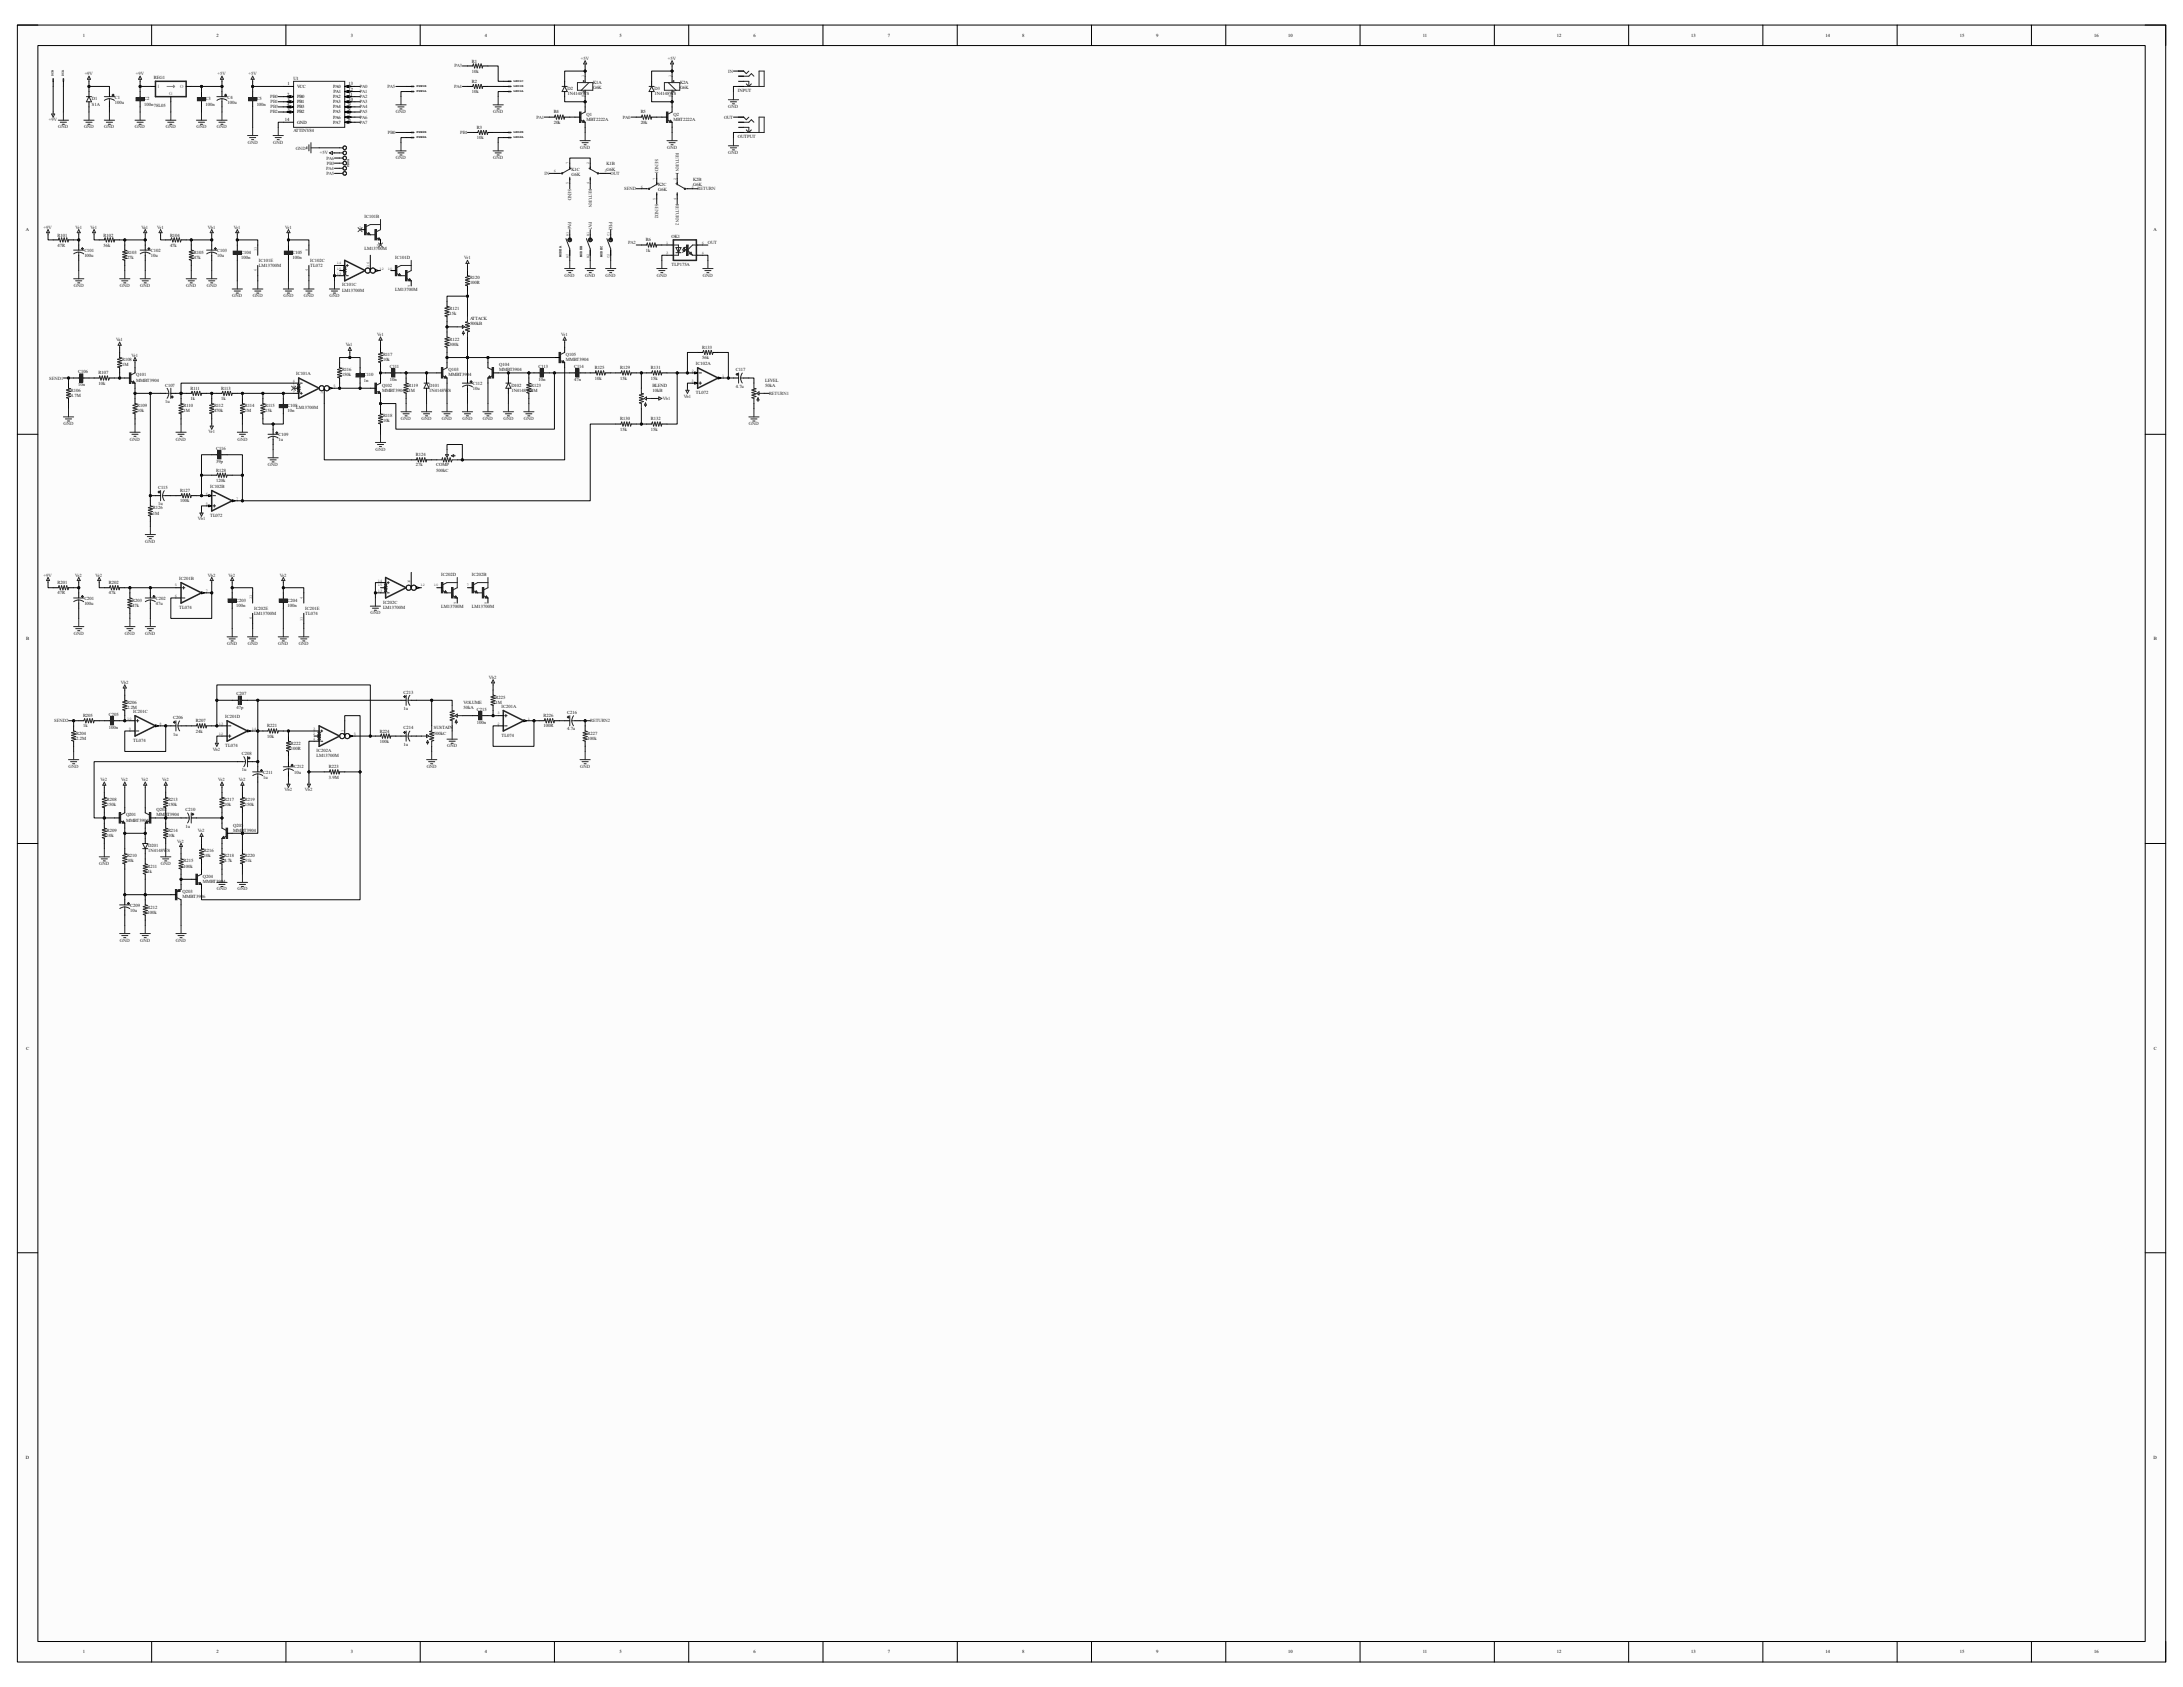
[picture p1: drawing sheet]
<svg xmlns="http://www.w3.org/2000/svg" width="279mm" height="216mm" viewBox="0 0 279 216" stroke-linecap="round" stroke-linejoin="round" font-family="sans-serif">
<defs><g id="words">
<g font-size=".6">
<text x="10.6" y="4.7">1</text>
<text x="27.7" y="4.7">2</text>
<text x="44.9" y="4.7">3</text>
<text x="62.1" y="4.7">4</text>
<text x="79.3" y="4.7">5</text>
<text x="96.4" y="4.7">6</text>
<text x="113.6" y="4.7">7</text>
<text x="130.8" y="4.7">8</text>
<text x="148" y="4.7">9</text>
<text x="164.9" y="4.7">10</text>
<text x="182.1" y="4.7">11</text>
<text x="199.3" y="4.7">12</text>
<text x="216.5" y="4.7">13</text>
<text x="233.6" y="4.7">14</text>
<text x="250.8" y="4.7">15</text>
<text x="268" y="4.7">16</text>
<text x="36.8" y="10.9">1</text>
<text x="38" y="11.3">VCC</text>
<text x="42.6" y="11.3">PA0</text>
<text x="42.7" y="11.9">PA1</text>
<text x="44.6" y="10.9">13</text>
<text x="44.6" y="11.6">12</text>
<text x="36.4" y="15.5">14</text>
<text x="36.7" y="12.2">2</text>
<text x="36.7" y="13.5">4</text>
<text x="36.8" y="12.9">3</text>
<text x="36.8" y="14.2">5</text>
<text x="38" y="12.6">PB0</text>
<text x="38" y="13.2">PB1</text>
<text x="38" y="14.5">PB2</text>
<text x="38" y="13.9">PB3</text>
<text x="38" y="15.8">GND</text>
<text x="42.6" y="12.6">PA2</text>
<text x="42.6" y="13.2">PA3</text>
<text x="42.6" y="13.9">PA4</text>
<text x="42.6" y="14.5">PA5</text>
<text x="42.6" y="15.2">PA6</text>
<text x="42.6" y="15.8">PA7</text>
<text x="44.6" y="12.2">11</text>
<text x="44.6" y="12.9">10</text>
<text x="44.6" y="13.5">9</text>
<text x="44.6" y="14.2">8</text>
<text x="44.6" y="14.9">7</text>
<text x="44.6" y="15.5">6</text>
<text x="3.3" y="29.6">A</text>
<text x="275.6" y="29.6">A</text>
<text x="3.3" y="82">B</text>
<text x="275.7" y="82">B</text>
<text x="3.3" y="134.3">C</text>
<text x="275.7" y="134.3">C</text>
<text x="3.3" y="186.7">D</text>
<text x="275.6" y="186.7">D</text>
<text x="10.6" y="211.6">1</text>
<text x="27.7" y="211.6">2</text>
<text x="44.9" y="211.6">3</text>
<text x="62.1" y="211.6">4</text>
<text x="79.3" y="211.6">5</text>
<text x="96.4" y="211.6">6</text>
<text x="113.6" y="211.6">7</text>
<text x="130.8" y="211.6">8</text>
<text x="148" y="211.6">9</text>
<text x="164.9" y="211.6">10</text>
<text x="182.1" y="211.6">11</text>
<text x="199.3" y="211.6">12</text>
<text x="216.5" y="211.6">13</text>
<text x="233.6" y="211.6">14</text>
<text x="250.8" y="211.6">15</text>
<text x="268" y="211.6">16</text>
</g>
<g font-size=".6" fill="#262626">
<text x="10.8" y="9.6">+9V</text>
<text x="17.4" y="9.6">+9V</text>
<text x="27.9" y="9.6">+5V</text>
<text x="31.8" y="9.6">+5V</text>
<text x="46.1" y="11.3">PA0</text>
<text x="46.1" y="11.9">PA1</text>
<text x="49.6" y="11.3">PA5</text>
<text x="58.1" y="11.3">PA4</text>
<text x="58.2" y="8.6">PA3</text>
<text x="74.3" y="7.7">+5V</text>
<text x="85.5" y="7.7">+5V</text>
<text x="93.2" y="9.3">IN</text>
<text x="6.3" y="15.5">+9V</text>
<text x="7.5" y="16.4">GND</text>
<text x="10.8" y="16.4">GND</text>
<text x="13.3" y="16.4">GND</text>
<text x="17.3" y="16.4">GND</text>
<text x="21.2" y="16.4">GND</text>
<text x="25.1" y="16.4">GND</text>
<text x="27.8" y="16.4">GND</text>
<text x="34.6" y="14.5">PB2</text>
<text x="34.6" y="12.6">PB0</text>
<text x="34.6" y="13.9">PB3</text>
<text x="34.6" y="13.2">PB1</text>
<text x="46.1" y="12.6">PA2</text>
<text x="46.1" y="13.2">PA3</text>
<text x="46.1" y="13.9">PA4</text>
<text x="46.1" y="14.5">PA5</text>
<text x="46.1" y="15.2">PA6</text>
<text x="46.1" y="15.8">PA7</text>
<text x="49.7" y="17.1">PB0</text>
<text x="50.7" y="14.5">GND</text>
<text x="58.9" y="17.1">PB1</text>
<text x="63.1" y="14.5">GND</text>
<text x="68.7" y="15.2">PA1</text>
<text x="79.7" y="15.2">PA0</text>
<text x="92.7" y="15.2">OUT</text>
<text x="93.2" y="13.8">GND</text>
<text x="31.7" y="18.4">GND</text>
<text x="35" y="18.4">GND</text>
<text x="37.8" y="19.1">GND</text>
<text x="40.9" y="19.8">+5V</text>
<text x="41.7" y="21.8">PA4</text>
<text x="41.8" y="20.4">PA6</text>
<text x="41.8" y="22.4">PA5</text>
<text x="41.8" y="21.1">PB3</text>
<text x="50.7" y="20.4">GND</text>
<text x="63.1" y="20.4">GND</text>
<text x="69.7" y="22.4">IN</text>
<text x="74.3" y="19">GND</text>
<text x="78.1" y="22.4">OUT</text>
<text x="83.9" y="20.4" transform="rotate(90 83.9 20.4)">SEND1</text>
<text x="85.4" y="19">GND</text>
<text x="86.5" y="19.6" transform="rotate(90 86.5 19.6)">RETURN1</text>
<text x="93.2" y="19.7">GND</text>
<text x="5.6" y="29.3">+9V</text>
<text x="9.7" y="29.3">Vr1</text>
<text x="11.6" y="29.3">Vr1</text>
<text x="18.1" y="29.3">Va1</text>
<text x="20.1" y="29.3">Vr1</text>
<text x="26.6" y="29.3">Vb1</text>
<text x="29.9" y="29.3">Vr1</text>
<text x="36.5" y="29.3">Vr1</text>
<text x="72.7" y="24.2" transform="rotate(90 72.7 24.2)">SEND</text>
<text x="72.7" y="28.4" transform="rotate(90 72.7 28.4)">PA6</text>
<text x="75.4" y="24.2" transform="rotate(90 75.4 24.2)">RETURN</text>
<text x="75.4" y="28.4" transform="rotate(90 75.4 28.4)">PA7</text>
<text x="78" y="28.4" transform="rotate(90 78 28.4)">PB2</text>
<text x="79.9" y="24.3">SEND</text>
<text x="83.9" y="26.1" transform="rotate(90 83.9 26.1)">SEND2</text>
<text x="86.5" y="26.1" transform="rotate(90 86.5 26.1)">RETURN2</text>
<text x="89.3" y="24.3">RETURN</text>
<text x="59.4" y="33.2">Vr1</text>
<text x="72.3" y="35.4">GND</text>
<text x="74.9" y="35.4">GND</text>
<text x="77.5" y="35.4">GND</text>
<text x="80.4" y="31.2">PA2</text>
<text x="84.1" y="35.4">GND</text>
<text x="90" y="35.4">GND</text>
<text x="90.6" y="31.2">OUT</text>
<text x="9.4" y="36.7">GND</text>
<text x="15.3" y="36.7">GND</text>
<text x="17.9" y="36.7">GND</text>
<text x="23.8" y="36.7">GND</text>
<text x="26.5" y="36.7">GND</text>
<text x="29.7" y="38.1">GND</text>
<text x="32.3" y="38.1">GND</text>
<text x="36.3" y="38.1">GND</text>
<text x="38.9" y="38.1">GND</text>
<text x="42.2" y="38.1">GND</text>
<text x="14.9" y="43.7">Va1</text>
<text x="16.8" y="45.6">Vr1</text>
<text x="44.3" y="44.3">Va1</text>
<text x="48.3" y="43">Vr1</text>
<text x="71.8" y="43">Vr1</text>
<text x="6.3" y="48.6">SEND1</text>
<text x="51.3" y="53.8">GND</text>
<text x="53.9" y="53.8">GND</text>
<text x="56.6" y="53.8">GND</text>
<text x="59.2" y="53.8">GND</text>
<text x="61.8" y="53.8">GND</text>
<text x="64.4" y="53.8">GND</text>
<text x="67.1" y="53.8">GND</text>
<text x="84.8" y="51.2">Vb1</text>
<text x="87.5" y="50.9">Vb1</text>
<text x="98.4" y="50.5">RETURN1</text>
<text x="8.1" y="54.4">GND</text>
<text x="16.6" y="56.4">GND</text>
<text x="22.5" y="56.4">GND</text>
<text x="26.7" y="55.5">Vr1</text>
<text x="30.4" y="56.4">GND</text>
<text x="34.3" y="59.6">GND</text>
<text x="48" y="57.7">GND</text>
<text x="95.8" y="54.4">GND</text>
<text x="18.6" y="69.5">GND</text>
<text x="25.3" y="66.6">Vb1</text>
<text x="5.6" y="73.8">+9V</text>
<text x="9.6" y="73.8">Vr2</text>
<text x="12.2" y="73.8">Vr2</text>
<text x="26.6" y="73.8">Vb2</text>
<text x="29.3" y="73.8">Vr2</text>
<text x="35.8" y="73.8">Vr2</text>
<text x="9.4" y="81.2">GND</text>
<text x="16" y="81.2">GND</text>
<text x="18.6" y="81.2">GND</text>
<text x="29.1" y="82.5">GND</text>
<text x="31.7" y="82.5">GND</text>
<text x="35.6" y="82.5">GND</text>
<text x="38.2" y="82.5">GND</text>
<text x="47.4" y="78.6">GND</text>
<text x="15.5" y="87.5">Vb2</text>
<text x="62.6" y="86.9">Vb2</text>
<text x="6.9" y="92.5">SEND2</text>
<text x="57.2" y="95.6">GND</text>
<text x="75.5" y="92.5">RETURN2</text>
<text x="8.8" y="98.3">GND</text>
<text x="12.9" y="100">Vr2</text>
<text x="15.5" y="100">Vr2</text>
<text x="18.1" y="100">Vr2</text>
<text x="20.7" y="100">Vr2</text>
<text x="27.2" y="96.1">Vb2</text>
<text x="27.9" y="100">Vr2</text>
<text x="30.6" y="100">Vr2</text>
<text x="36.4" y="101.3">Vb2</text>
<text x="39" y="101.3">Vb2</text>
<text x="54.6" y="98.3">GND</text>
<text x="74.3" y="98.3">GND</text>
<text x="22.7" y="107.8">Vr2</text>
<text x="25.3" y="106.5">Vr2</text>
<text x="12.7" y="110.7">GND</text>
<text x="20.6" y="110.7">GND</text>
<text x="27.8" y="114">GND</text>
<text x="30.4" y="114">GND</text>
<text x="15.3" y="120.5">GND</text>
<text x="17.9" y="120.5">GND</text>
<text x="22.5" y="120.5">GND</text>
</g>
<g font-size=".6" fill="#0e0e0e">
<text x="19.7" y="10.1">REG1</text>
<text x="37.5" y="10.3">U1</text>
<text x="60.4" y="8">R1</text>
<text x="60.4" y="9.3">10k</text>
<text x="60.4" y="10.6">R2</text>
<text x="60.4" y="11.9">10k</text>
<text x="72.6" y="11.5">D2</text>
<text x="75.9" y="10.8">K1A</text>
<text x="75.9" y="11.4">G6K</text>
<text x="83.8" y="11.5">D3</text>
<text x="87" y="10.8">K2A</text>
<text x="87" y="11.4">G6K</text>
<text x="94.4" y="11.8">INPUT</text>
<text x="11.8" y="12.8">D1</text>
<text x="11.8" y="13.5">S1A</text>
<text x="14.7" y="12.6">C1</text>
<text x="14.7" y="13.3">100u</text>
<text x="18.5" y="12.8">C2</text>
<text x="18.5" y="13.5">100n</text>
<text x="19.7" y="13.7">78L05</text>
<text x="26.3" y="12.8">C3</text>
<text x="26.3" y="13.5">100n</text>
<text x="29.1" y="12.6">C4</text>
<text x="29.1" y="13.3">100u</text>
<text x="32.9" y="12.8">C5</text>
<text x="32.9" y="13.5">100n</text>
<text x="37.5" y="16.8">ATTINY84</text>
<text x="61" y="16.5">R3</text>
<text x="61" y="17.8">10k</text>
<text x="70.9" y="14.5">R4</text>
<text x="70.9" y="15.8">20k</text>
<text x="72.6" y="12.2">1N4148WS</text>
<text x="75.1" y="14.8">Q1</text>
<text x="75.1" y="15.5">MBT2222A</text>
<text x="82" y="14.5">R5</text>
<text x="82" y="15.8">20k</text>
<text x="83.8" y="12.2">1N4148WS</text>
<text x="86.2" y="14.8">Q2</text>
<text x="86.2" y="15.5">MBT2222A</text>
<text x="94.4" y="17.7">OUTPUT</text>
<text x="73.2" y="21.8">K1C</text>
<text x="73.2" y="22.5">G6K</text>
<text x="77.6" y="21.2">K1B</text>
<text x="77.6" y="21.8">G6K</text>
<text x="84.2" y="23.8">K2C</text>
<text x="88.7" y="23.2">K2B</text>
<text x="88.7" y="23.8">G6K</text>
<text x="46.7" y="27.9">IC101B</text>
<text x="84.2" y="24.5">G6K</text>
<text x="7.4" y="30.3">R101</text>
<text x="7.4" y="31.6">47R</text>
<text x="10.8" y="32.3">C101</text>
<text x="10.8" y="32.9">100u</text>
<text x="13.3" y="30.3">R102</text>
<text x="13.3" y="31.6">56k</text>
<text x="16.3" y="32.5">R103</text>
<text x="16.3" y="33.1">27k</text>
<text x="19.3" y="32.3">C102</text>
<text x="19.3" y="32.9">10u</text>
<text x="21.8" y="30.3">R104</text>
<text x="21.8" y="31.6">47k</text>
<text x="24.8" y="32.5">R105</text>
<text x="24.8" y="33.1">47k</text>
<text x="27.8" y="32.3">C103</text>
<text x="27.8" y="32.9">10u</text>
<text x="30.9" y="32.5">C104</text>
<text x="30.9" y="33.1">100n</text>
<text x="33.1" y="33.5">IC101E</text>
<text x="33.1" y="34.2">LM13700M</text>
<text x="37.4" y="32.5">C105</text>
<text x="37.4" y="33.1">100n</text>
<text x="39.7" y="33.5">IC102C</text>
<text x="39.7" y="34.2">TL072</text>
<text x="46.7" y="32">LM13700M</text>
<text x="50.6" y="33.1">IC101D</text>
<text x="60.2" y="35.7">R120</text>
<text x="82.7" y="30.9">R6</text>
<text x="82.7" y="32.2">1k</text>
<text x="85.9" y="30.4">OK1</text>
<text x="85.9" y="34">TLP175A</text>
<text x="43.8" y="36.7">IC101C</text>
<text x="43.8" y="37.3">LM13700M</text>
<text x="50.6" y="37.3">LM13700M</text>
<text x="57.5" y="39.7">R121</text>
<text x="57.5" y="40.3">15k</text>
<text x="60.2" y="36.4">100R</text>
<text x="60.2" y="41">ATTACK</text>
<text x="60.2" y="41.7">500kB</text>
<text x="10" y="47.7">C106</text>
<text x="12.6" y="47.9">R107</text>
<text x="15.6" y="46.2">R108</text>
<text x="15.6" y="46.9">1M</text>
<text x="43.8" y="47.5">R116</text>
<text x="49" y="45.6">R117</text>
<text x="49" y="46.2">10k</text>
<text x="49.9" y="47.1">C111</text>
<text x="57.4" y="47.5">Q103</text>
<text x="57.5" y="43.6">R122</text>
<text x="57.5" y="44.3">300k</text>
<text x="63.9" y="46.9">Q104</text>
<text x="63.9" y="47.5">MMBT3904</text>
<text x="68.9" y="47.1">C113</text>
<text x="72.4" y="45.6">Q105</text>
<text x="72.4" y="46.2">MMBT3904</text>
<text x="73.5" y="47.1">C114</text>
<text x="76.1" y="47.3">R125</text>
<text x="79.4" y="47.3">R129</text>
<text x="83.3" y="47.3">R131</text>
<text x="89.1" y="46.7">IC102A</text>
<text x="89.9" y="44.7">R133</text>
<text x="89.9" y="46">56k</text>
<text x="94.2" y="47.5">C117</text>
<text x="9.1" y="50.2">R106</text>
<text x="9.1" y="50.8">4.7M</text>
<text x="10" y="49.4">10n</text>
<text x="12.6" y="49.2">10k</text>
<text x="17.4" y="48.2">Q101</text>
<text x="17.4" y="48.9">MMBT3904</text>
<text x="17.6" y="52.1">R109</text>
<text x="17.6" y="52.8">10k</text>
<text x="21.1" y="49.5">C107</text>
<text x="21.1" y="51.6">1u</text>
<text x="23.5" y="52.1">R110</text>
<text x="23.5" y="52.8">1M</text>
<text x="24.4" y="49.9">R111</text>
<text x="24.4" y="51.2">1k</text>
<text x="27.4" y="52.1">R112</text>
<text x="27.4" y="52.8">470k</text>
<text x="28.3" y="49.9">R113</text>
<text x="28.3" y="51.2">1k</text>
<text x="31.3" y="52.1">R114</text>
<text x="31.3" y="52.8">1M</text>
<text x="34" y="52.1">R115</text>
<text x="34" y="52.8">15k</text>
<text x="36.8" y="52.1">C108</text>
<text x="36.8" y="52.8">10n</text>
<text x="37.9" y="48">IC101A</text>
<text x="37.9" y="52.3">LM13700M</text>
<text x="43.8" y="48.2">150k</text>
<text x="46.6" y="48.2">C110</text>
<text x="46.6" y="48.9">1n</text>
<text x="48.9" y="49.5">Q102</text>
<text x="48.9" y="50.2">MMBT3904</text>
<text x="49" y="53.4">R118</text>
<text x="49.9" y="48.8">10n</text>
<text x="52.3" y="49.5">R119</text>
<text x="52.3" y="50.2">1M</text>
<text x="54.9" y="49.5">D101</text>
<text x="54.9" y="50.2">1N4148WS</text>
<text x="57.4" y="48.2">MMBT3904</text>
<text x="60.5" y="49.3">C112</text>
<text x="60.5" y="49.9">10u</text>
<text x="65.4" y="49.5">D102</text>
<text x="65.4" y="50.2">1N4148WS1M</text>
<text x="68" y="49.5">R123</text>
<text x="68.9" y="48.8">10n</text>
<text x="73.5" y="48.8">47n</text>
<text x="76.1" y="48.6">10k</text>
<text x="79.4" y="53.8">R130</text>
<text x="79.4" y="48.6">15k</text>
<text x="83.3" y="53.8">R132</text>
<text x="83.3" y="48.6">15k</text>
<text x="83.5" y="49.5">BLEND</text>
<text x="83.5" y="50.2">10kB</text>
<text x="89.1" y="50.4">TL072</text>
<text x="94.2" y="49.6">4.7u</text>
<text x="97.9" y="48.9">LEVEL</text>
<text x="97.9" y="49.5">50kA</text>
<text x="27.7" y="57.5">C116</text>
<text x="27.7" y="59.3">39p</text>
<text x="35.6" y="55.8">C109</text>
<text x="35.6" y="56.5">1u</text>
<text x="49" y="54.1">10k</text>
<text x="53.2" y="58.4">R124</text>
<text x="53.2" y="59.7">27k</text>
<text x="55.8" y="59.7">COMP</text>
<text x="79.4" y="55.1">15k</text>
<text x="83.3" y="55.1">15k</text>
<text x="19.6" y="65.2">R126</text>
<text x="19.6" y="65.9">1M</text>
<text x="20.2" y="62.6">C115</text>
<text x="20.2" y="64.7">1u</text>
<text x="23.1" y="63">R127</text>
<text x="23.1" y="64.3">100k</text>
<text x="26.9" y="62.4">IC102B</text>
<text x="27.7" y="60.4">R128</text>
<text x="27.7" y="61.7">120k</text>
<text x="55.8" y="60.4">500kC</text>
<text x="26.9" y="66.1">TL072</text>
<text x="7.4" y="74.8">R201</text>
<text x="7.4" y="76.1">47R</text>
<text x="10.8" y="76.8">C201</text>
<text x="10.8" y="77.4">100u</text>
<text x="13.9" y="74.8">R202</text>
<text x="13.9" y="76.1">47k</text>
<text x="16.9" y="77">R203</text>
<text x="16.9" y="77.6">47k</text>
<text x="19.9" y="76.8">C202</text>
<text x="19.9" y="77.4">47u</text>
<text x="22.9" y="74.3">IC201B</text>
<text x="22.9" y="77.9">TL074</text>
<text x="30.2" y="77">C203</text>
<text x="30.2" y="77.6">100n</text>
<text x="36.8" y="77">C204</text>
<text x="36.8" y="77.6">100n</text>
<text x="49" y="77.3">IC202C</text>
<text x="49" y="77.9">LM13700M</text>
<text x="56.5" y="73.7">IC202D</text>
<text x="56.5" y="77.9">LM13700M</text>
<text x="60.4" y="73.7">IC202B</text>
<text x="60.4" y="77.9">LM13700M</text>
<text x="32.5" y="78">IC202E</text>
<text x="32.5" y="78.7">LM13700M</text>
<text x="39.1" y="78">IC201E</text>
<text x="39.1" y="78.7">TL074</text>
<text x="30.3" y="89">C207</text>
<text x="51.6" y="88.8">C213</text>
<text x="63.4" y="89.5">R225</text>
<text x="9.7" y="94">R204</text>
<text x="9.7" y="94.7">2.2M</text>
<text x="10.6" y="91.8">R205</text>
<text x="10.6" y="93.1">1k</text>
<text x="13.9" y="91.6">C205</text>
<text x="13.9" y="93.3">100n</text>
<text x="16.3" y="90.1">R206</text>
<text x="16.3" y="90.7">2.2M</text>
<text x="17.1" y="91.3">IC201C</text>
<text x="17.1" y="94.9">TL074</text>
<text x="22.2" y="92">C206</text>
<text x="22.2" y="94.1">1u</text>
<text x="25.1" y="92.5">R207</text>
<text x="25.1" y="93.8">24k</text>
<text x="28.8" y="91.9">IC201D</text>
<text x="28.8" y="95.6">TL074</text>
<text x="30.3" y="90.7">47p</text>
<text x="34.2" y="93.1">R221</text>
<text x="34.2" y="94.4">10k</text>
<text x="37.2" y="95.3">R222</text>
<text x="37.2" y="96">100R</text>
<text x="48.6" y="93.8">R224</text>
<text x="48.6" y="95.1">100k</text>
<text x="51.6" y="93.3">C214</text>
<text x="51.6" y="95.5">1u</text>
<text x="51.6" y="90.9">1u</text>
<text x="55.5" y="93.3">SUSTAIN</text>
<text x="55.5" y="94">500kC</text>
<text x="59.3" y="90.1">VOLUME</text>
<text x="59.3" y="90.7">50kA</text>
<text x="61" y="90.9">C215</text>
<text x="61" y="92.6">100n</text>
<text x="63.4" y="90.1">1M</text>
<text x="64.2" y="90.6">IC201A</text>
<text x="64.2" y="94.3">TL074</text>
<text x="69.6" y="91.8">R226</text>
<text x="69.6" y="93.1">100R</text>
<text x="72.6" y="91.4">C216</text>
<text x="72.6" y="93.5">4.7u</text>
<text x="75.2" y="94">R227</text>
<text x="75.2" y="94.7">100k</text>
<text x="30.9" y="96.6">C208</text>
<text x="30.9" y="98.7">1u</text>
<text x="33.7" y="99">C211</text>
<text x="33.7" y="99.7">1u</text>
<text x="37.6" y="98.3">C212</text>
<text x="37.6" y="99">10u</text>
<text x="40.5" y="96.2">IC202A</text>
<text x="40.5" y="96.9">LM13700M</text>
<text x="42.1" y="98.3">R223</text>
<text x="42.1" y="99.7">3.9M</text>
<text x="13.7" y="102.5">R208</text>
<text x="13.7" y="103.2">150k</text>
<text x="13.7" y="106.5">R209</text>
<text x="13.7" y="107.1">10k</text>
<text x="16.1" y="104.5">Q201</text>
<text x="16.1" y="105.2">MMBT3904</text>
<text x="20" y="103.8">Q202</text>
<text x="20" y="104.5">MMBT3904</text>
<text x="21.5" y="102.5">R213</text>
<text x="21.5" y="103.2">150k</text>
<text x="21.5" y="106.5">R214</text>
<text x="21.5" y="107.1">10k</text>
<text x="23.7" y="103.8">C210</text>
<text x="23.7" y="105.9">1u</text>
<text x="28.7" y="102.5">R217</text>
<text x="28.7" y="103.2">10k</text>
<text x="29.8" y="105.8">Q205</text>
<text x="29.8" y="106.5">MMBT3904</text>
<text x="31.3" y="102.5">R219</text>
<text x="31.3" y="103.2">150k</text>
<text x="16.3" y="109.7">R210</text>
<text x="16.3" y="110.4">10k</text>
<text x="18.9" y="111">R211</text>
<text x="18.9" y="111.7">1k</text>
<text x="19" y="108.4">D201</text>
<text x="19" y="109.1">1N4148WS</text>
<text x="23.5" y="110.4">R215</text>
<text x="23.5" y="111">100k</text>
<text x="26" y="112.4">Q204</text>
<text x="26" y="113">MMBT3904</text>
<text x="26.1" y="109.1">R216</text>
<text x="26.1" y="109.7">10k</text>
<text x="28.7" y="109.7">R218</text>
<text x="28.7" y="110.4">4.7k</text>
<text x="31.3" y="109.7">R220</text>
<text x="31.3" y="110.4">51k</text>
<text x="16.7" y="116">C209</text>
<text x="16.7" y="116.7">10u</text>
<text x="18.9" y="116.3">R212</text>
<text x="18.9" y="116.9">100k</text>
<text x="23.4" y="114.3">Q203</text>
<text x="23.4" y="114.9">MMBT3906</text>
</g>
<g font-size=".6" fill="#666">
<text x="20.2" y="11.3">I</text>
<text x="23.1" y="11.3">O</text>
<text x="21.6" y="12.1">G</text>
</g>
<g font-size=".5">
<text x="74.8" y="9.9" transform="rotate(-90 74.8 9.9)">1</text>
<text x="85.9" y="9.9" transform="rotate(-90 85.9 9.9)">1</text>
<text x="74.8" y="12.4" transform="rotate(-90 74.8 12.4)">8</text>
<text x="85.9" y="12.4" transform="rotate(-90 85.9 12.4)">8</text>
<text x="70.9" y="22.1">6</text>
<text x="72.8" y="23.6" transform="rotate(-90 72.8 23.6)">5</text>
<text x="72.8" y="21" transform="rotate(-90 72.8 21)">7</text>
<text x="75.4" y="23.6" transform="rotate(-90 75.4 23.6)">4</text>
<text x="75.4" y="21" transform="rotate(-90 75.4 21)">2</text>
<text x="77.4" y="22.1">3</text>
<text x="83.9" y="23" transform="rotate(-90 83.9 23)">7</text>
<text x="86.5" y="23" transform="rotate(-90 86.5 23)">2</text>
<text x="46" y="29.3">7</text>
<text x="82" y="24">6</text>
<text x="83.9" y="25.6" transform="rotate(-90 83.9 25.6)">5</text>
<text x="86.5" y="25.6" transform="rotate(-90 86.5 25.6)">4</text>
<text x="88.5" y="24">3</text>
<text x="32.9" y="34.7" transform="rotate(-90 32.9 34.7)">6</text>
<text x="32.9" y="32.1" transform="rotate(-90 32.9 32.1)">11</text>
<text x="39.4" y="34.7" transform="rotate(-90 39.4 34.7)">4</text>
<text x="39.4" y="32.1" transform="rotate(-90 39.4 32.1)">8</text>
<text x="43.1" y="33.8">14</text>
<text x="43.1" y="35.1">13</text>
<text x="43.1" y="34.5">15</text>
<text x="47.2" y="34.1" transform="rotate(-90 47.2 34.1)">16</text>
<text x="48.6" y="31.5" transform="rotate(-90 48.6 31.5)">8</text>
<text x="48.6" y="34.5">12</text>
<text x="49.7" y="34.5">10</text>
<text x="72.8" y="33" transform="rotate(-90 72.8 33)">A2</text>
<text x="72.8" y="30.2" transform="rotate(-90 72.8 30.2)">A1</text>
<text x="75.4" y="33" transform="rotate(-90 75.4 33)">B2</text>
<text x="75.4" y="30.2" transform="rotate(-90 75.4 30.2)">B1</text>
<text x="78" y="33" transform="rotate(-90 78 33)">C2</text>
<text x="78" y="30.2" transform="rotate(-90 78 30.2)">C1</text>
<text x="85.3" y="31.2">1</text>
<text x="85.3" y="32.5">3</text>
<text x="89.8" y="32.5">4</text>
<text x="89.8" y="31.2">6</text>
<text x="52.5" y="36.7" transform="rotate(-90 52.5 36.7)">9</text>
<text x="88.6" y="47.6">2</text>
<text x="37.5" y="50.2">3</text>
<text x="37.5" y="48.9">4</text>
<text x="37.5" y="49.5">2</text>
<text x="41.4" y="50.4" transform="rotate(-90 41.4 50.4)">1</text>
<text x="42.7" y="49.5">5</text>
<text x="88.5" y="48.9">3</text>
<text x="92.4" y="48.2">1</text>
<text x="26.3" y="64.6">5</text>
<text x="26.3" y="63.3">6</text>
<text x="30.2" y="64">7</text>
<text x="22.4" y="75.1">5</text>
<text x="22.4" y="76.4">6</text>
<text x="26.3" y="75.7">7</text>
<text x="32.2" y="76.7" transform="rotate(-90 32.2 76.7)">11</text>
<text x="38.7" y="76.7" transform="rotate(-90 38.7 76.7)">4</text>
<text x="48.3" y="74.4">14</text>
<text x="48.3" y="75.7">13</text>
<text x="48.3" y="75.1">15</text>
<text x="52.5" y="74.7" transform="rotate(-90 52.5 74.7)">16</text>
<text x="53.8" y="75.1">12</text>
<text x="55.5" y="75.1">10</text>
<text x="58.4" y="77.3" transform="rotate(-90 58.4 77.3)">9</text>
<text x="59.7" y="75.1">7</text>
<text x="62.3" y="77.3" transform="rotate(-90 62.3 77.3)">8</text>
<text x="32.2" y="79.2" transform="rotate(-90 32.2 79.2)">6</text>
<text x="38.7" y="79.5" transform="rotate(-90 38.7 79.5)">11</text>
<text x="16.3" y="92.1">10</text>
<text x="16.5" y="93.4">9</text>
<text x="20.4" y="92.8">8</text>
<text x="28" y="94.1">12</text>
<text x="28" y="92.8">13</text>
<text x="32.2" y="93.4">14</text>
<text x="40.1" y="93.4">3</text>
<text x="40.1" y="94.7">4</text>
<text x="40.1" y="94.1">2</text>
<text x="44" y="93.7" transform="rotate(-90 44 93.7)">1</text>
<text x="45.3" y="94.1">5</text>
<text x="63.7" y="91.4">3</text>
<text x="63.7" y="92.8">2</text>
<text x="67.6" y="92.1">1</text>
</g>
<g font-size=".5" fill="#0e0e0e">
<text x="71.9" y="32.9" transform="rotate(-90 71.9 32.9)">MODEA</text>
<text x="74.5" y="32.9" transform="rotate(-90 74.5 32.9)">MODEB</text>
<text x="77.1" y="32.9" transform="rotate(-90 77.1 32.9)">MODEC</text>
</g>
<g font-size=".4" fill="#0e0e0e">
<text x="6.9" y="9.7" transform="rotate(-90 6.9 9.7)">DCB</text>
<text x="8.2" y="9.7" transform="rotate(-90 8.2 9.7)">DCA</text>
<text x="53.3" y="11.8">FSW1A</text>
<text x="53.3" y="11.1">FSW1B</text>
<text x="65.7" y="11.8">LED1A</text>
<text x="65.7" y="11.1">LED1B</text>
<text x="65.7" y="10.5">LED1C</text>
<text x="53.3" y="17">FSW2B</text>
<text x="53.3" y="17.7">FSW2A</text>
<text x="65.7" y="17.7">LED2A</text>
<text x="65.7" y="17">LED2B</text>
<text x="44.7" y="21.4" transform="rotate(-90 44.7 21.4)">PROG</text>
</g>
</g></defs>
<path d="M2.2 3.2h275v209.5h-275z" fill-rule="evenodd" fill="#fcfcfc"/>
<path d="M2.2 3.2h275v209.5h-275z" fill="none" stroke="#000" stroke-width=".13"/>
<path d="M4.8 5.8h269.8v204.3h-269.8z" fill-rule="evenodd" fill="#fcfcfc"/>
<g fill="none" stroke="#000" stroke-width=".13">
<path d="M2.2 3.2h2.6M4.8 5.8h269.8v204.3h-269.8zM19.4 3.2v2.6M36.6 3.2v2.6M53.8 3.2v2.6M71 3.2v2.6M88.1 3.2v2.6M94.5 9.8h.7M94.5 11.1h.7M94.5 9.1h.7M94.5 10.4h.7M94.5 15.6h.7"/>
<path d="M94.5 17h.7M94.5 15h.7M94.5 16.3h.7M105.3 3.2v2.6M122.5 3.2v2.6M139.7 3.2v2.6M156.9 3.2v2.6M174.1 3.2v2.6M191.3 3.2v2.6M208.4 3.2v2.6M225.6 3.2v2.6M242.8 3.2v2.6"/>
<path d="M260 3.2v2.6M274.6 3.2h2.6v2.6M2.2 55.6h2.6M274.6 55.6h2.6M2.2 107.9h2.6M274.6 107.9h2.6M2.2 160.3h2.6M274.6 160.3h2.6M19.4 210.1v2.6M36.6 210.1v2.6M53.8 210.1v2.6M71 210.1v2.6"/>
<path d="M88.1 210.1v2.6M105.3 210.1v2.6M122.5 210.1v2.6M139.7 210.1v2.6M156.9 210.1v2.6M174.1 210.1v2.6M191.3 210.1v2.6M208.4 210.1v2.6M225.6 210.1v2.6M242.8 210.1v2.6M260 210.1v2.6M277.2 210.1v2.6"/>
</g>
<g fill="none" stroke="#262626" stroke-width=".13">
<path d="M94.5 9.1h.7l.3 .3 .3-.3M94.5 11.1h3.3v-2h-.7v2M94.5 17h3.3v-2h-.7v2M94.5 9.8h1.3l.4-.4 .3 .4M94.5 15h.7l.3 .3 .3-.3M94.5 15.6h1.3l.4-.3 .3 .3M95.2 10.4h.6v.7M95.2 16.3h.6v.7M95.5 10.7l.3 .4M95.5 16.6l.3 .4M96.2 10.7l-.4 .4M96.2 16.6l-.4 .4"/>
<path d="M10.1 48.4h.1M10.6 48.4h.1M82.1 49.7v.6l.3 .1-.6 .2 .6 .1-.6 .2 .6 .2-.6 .1 .6 .2-.6 .2h.3v.7M82.5 51l.2-.2v.4zM82.6 51.6l.1 .2h-.2zM82.6 51.8v.2M82.7 51h.7"/>
</g>
<path d="M10.5 47.9h.1v1h-.1z" fill-rule="evenodd" fill="#262626"/>
<path d="M10.5 47.9h.1v1h-.1z" fill="none" stroke="#262626" stroke-width=".13"/>
<path d="M10.2 47.9h.1v1h-.1z" fill-rule="evenodd" fill="#262626"/>
<g fill="none" stroke="#262626" stroke-width=".13">
<path d="M6.6 14.6h.4l-.2 .4zM6.8 14.3v.3M7.5 15.4h1.3M7.7 15.6h.8M8 15.9h.2M8.1 14.3v1.1M11.1 12.4h.6M11.4 9.8l.2 .3h-.4zM11.4 10.1v.3M11.4 12.4l.3 .6h-.6zM13.4 12.4h1.3M14 12.6l-.6 .2"/>
<path d="M14 12.6l.6 .2M14 12.6v.4M10.2 47.9h.1v1h-.1zM15.3 45.8h.3l-.5 .2 .5 .2-.5 .1 .5 .2-.5 .1 .5 .2-.5 .2 .2 .1"/>
</g>
<path d="M6.8 10.4v.7M8.1 10.4v.7M11.4 11.7v.7M11.4 13v.7M9.4 48.4h.7M10.7 48.4h.7M15.3 45.1v.7M15.3 47.1v.6" fill="none" stroke="#000" stroke-width=".13"/>
<path d="M6.8 10.1v.3M8.1 10.1v.3" fill="none" stroke="#262626" stroke-width=".2"/>
<path d="M14.4 12.2h.2z" fill-rule="evenodd" fill="#262626"/>
<path d="M14.4 12.2h.2z" fill="none" stroke="#262626" stroke-width=".13"/>
<path d="M14.5 12.1v.2z" fill-rule="evenodd" fill="#262626"/>
<g fill="none" stroke="#262626" stroke-width=".13">
<path d="M10.7 15.4h1.3M11 15.6h.8M11.3 15.9h.2M11.4 14.3v1.1M13.4 15.4h1.3M13.6 15.6h.8M13.9 15.9h.2M14 14.3v1.1M14.5 12.1v.2zM7.5 30.7l.1-.3 .1 .6 .2-.6 .1 .6 .2-.6 .2 .6 .1-.6 .2 .6 .1-.3M9.4 32h1.3M10.1 32.3l-.7 .2"/>
<path d="M10.7 32.5l-.6-.2v.4"/>
</g>
<path d="M14 11.7v.7M14 13v.7M6.8 30.7h.7M8.8 30.7h.6" fill="none" stroke="#000" stroke-width=".13"/>
<path d="M10.4 31.8h.3z" fill-rule="evenodd" fill="#262626"/>
<path d="M10.4 31.8h.3z" fill="none" stroke="#262626" stroke-width=".13"/>
<path d="M10.5 31.7l.1 .2z" fill-rule="evenodd" fill="#262626"/>
<g fill="none" stroke="#262626" stroke-width=".13">
<path d="M6.1 29.4l.2 .4h-.3zM6.1 29.8v.2M9.4 35.7h1.3M9.7 35.9h.8M9.9 36.2h.3M10.1 29.8v.2M10.1 34.6v1.1M10.1 29.4l.2 .4h-.4zM10.5 31.7l.1 .2zM12 29.4l.2 .4h-.4zM12 29.8v.2M13.4 30.7v-.3l.2 .6 .2-.6 .1 .6 .2-.6 .2 .6 .1-.6 .2 .6 .1-.3"/>
<path d="M15.3 35.7h1.3M15.6 35.9h.8M15.8 36.2h.3M16 32l.2 .1-.5 .1 .5 .2-.5 .2 .5 .1-.5 .2 .5 .2-.5 .1 .3 .1M16 34.6v1.1M17.9 32h1.3M18.6 32.3l-.7 .2M18.6 29.4l.2 .4h-.4zM18.6 29.8v.2M19.2 32.5l-.6-.2v.4M20.6 29.4l.1 .4h-.3zM20.6 29.8v.2"/>
<path d="M21.9 30.7l.1-.3 .1 .6 .2-.6 .1 .6 .2-.6 .2 .6 .1-.6 .2 .6 .1-.3M23.8 35.7h1.3M24.1 35.9h.8M24.3 36.2h.3M24.5 32l.2 .1-.5 .1 .5 .2-.5 .2 .5 .1-.5 .2 .5 .2-.5 .1 .3 .1M24.5 34.6v1.1M27.1 29.4l.2 .4h-.4zM27.1 29.8v.2M8.1 53.4h1.3M8.4 53.6h.8M8.6 53.9h.3M8.8 49.7l.2 .1-.5 .1 .5 .2-.5 .1 .5 .2-.5 .2 .5 .1-.5 .2 .3 .1"/>
<path d="M8.8 52.3v1.1"/>
</g>
<path d="M10.1 31.4v.6M10.1 32.7v.6M12.7 30.7h.7M14.7 30.7h.6M16 31.4v.6M16 33.3v.7M21.2 30.7h.7M23.2 30.7h.6M24.5 31.4v.6M24.5 33.3v.7M8.8 49v.7M8.8 51v.6" fill="none" stroke="#000" stroke-width=".13"/>
<path d="M18.9 31.8h.3z" fill-rule="evenodd" fill="#262626"/>
<path d="M18.9 31.8h.3z" fill="none" stroke="#262626" stroke-width=".13"/>
<path d="M19 31.7l.1 .2z" fill-rule="evenodd" fill="#262626"/>
<path d="M17.9 35.7h1.3M18.2 35.9h.8M18.5 36.2h.2M18.6 34.6v1.1M19 31.7l.1 .2zM26.4 32h1.4M27.1 32.3l-.6 .2M27.7 32.5l-.6-.2v.4" fill="none" stroke="#262626" stroke-width=".13"/>
<path d="M18.6 31.4v.6M18.6 32.7v.6" fill="none" stroke="#000" stroke-width=".13"/>
<path d="M27.5 31.8h.2z" fill-rule="evenodd" fill="#262626"/>
<path d="M27.5 31.8h.2z" fill="none" stroke="#262626" stroke-width=".13"/>
<path d="M27.5 31.7l.1 .2z" fill-rule="evenodd" fill="#262626"/>
<g fill="none" stroke="#262626" stroke-width=".13">
<path d="M26.4 35.7h1.4M26.7 35.9h.8M27 36.2h.2M27.1 34.6v1.1M27.5 31.7l.1 .2zM15.3 43.8l.2 .4h-.4zM15.3 44.2v.2M16.6 55.3h1.3M16.9 55.6h.8M17.1 55.8h.3M17.3 45.8l.2 .4h-.4zM17.3 46.2v.2"/>
<path d="M17.3 54.3v1M17.3 51.6l.2 .1-.5 .2 .5 .1-.5 .2 .5 .2-.5 .1 .5 .2-.5 .2 .3 .1M21.2 50.3h.4M21.4 49.7l.2 .6M21.6 50.3l-.2 .7M21.9 49.7v1.3"/>
</g>
<path d="M27.1 31.4v.6M27.1 32.7v.6M17.3 51v.6M17.3 53v.6" fill="none" stroke="#000" stroke-width=".13"/>
<path d="M22 50.7l.1 .2z" fill-rule="evenodd" fill="#262626"/>
<path d="M22 50.7l.1 .2z" fill="none" stroke="#262626" stroke-width=".13"/>
<path d="M21.9 50.8h.3z" fill-rule="evenodd" fill="#262626"/>
<g fill="none" stroke="#262626" stroke-width=".13">
<path d="M21.9 50.8h.3zM22.5 55.3h1.3M22.8 55.6h.8M23 55.8h.3M23.2 51.6l.2 .1-.5 .2 .5 .1-.5 .2 .5 .2-.5 .1 .5 .2-.5 .2 .3 .1M23.2 54.3v1M24.5 50.3l.1-.2 .1 .5 .2-.5 .2 .5 .1-.5 .2 .5 .2-.5 .1 .5 .1-.3M26.9 54.5h.4l-.2 .4zM27.1 51.6l.3 .1-.6 .2 .6 .1-.6 .2 .6 .2-.6 .1 .6 .2-.6 .2 .3 .1M27.1 54.3v.2M28.4 50.3l.1-.2 .2 .5 .1-.5 .2 .5 .2-.5 .1 .5 .2-.5 .2 .5v-.3M33.6 51.6l.3 .1-.5 .2 .5 .1-.5 .2 .5 .2-.5 .1 .5 .2-.5 .2 .2 .1"/>
<path d="M36.3 51.6v.2M36.3 52.1v.2"/>
</g>
<path d="M20.6 50.3h.6M21.9 50.3h.6M23.2 51v.6M23.2 53v.6M23.8 50.3h.7M25.8 50.3h.6M27.1 51v.6M27.1 53v.6M27.8 50.3h.6M29.7 50.3h.7M33.6 51v.6M33.6 53v.6" fill="none" stroke="#000" stroke-width=".13"/>
<path d="M35.7 51.8h1.1v.1h-1.1z" fill-rule="evenodd" fill="#262626"/>
<path d="M35.7 51.8h1.1v.1h-1.1z" fill="none" stroke="#262626" stroke-width=".13"/>
<path d="M35.7 52h1.1v.2h-1.1z" fill-rule="evenodd" fill="#262626"/>
<g fill="none" stroke="#262626" stroke-width=".13">
<path d="M34.3 58.6h1.3M34.6 58.9h.7M34.8 59.1h.3M35 57.5v1.1M35.7 52h1.1v.2h-1.1zM38.4 50.3h.3M38.4 49h.3M38.6 50.2v.3"/>
<circle cx="41.2" cy="49.7" r=".33"/>
<circle cx="41.8" cy="49.7" r=".33"/>
</g>
<path d="M36.3 51v.6M36.3 52.3v.7M37.6 50.3h.6M37.6 49h.6M42.2 49.7h.6" fill="none" stroke="#000" stroke-width=".13"/>
<path d="M38.1 49.8h.3l-.2 .3zM38.1 50.1h.3M38.1 49.2h.3M38.2 48.4l2.6 1.3-2.6 1.3zM38.2 49.2l.2 .4h-.3z" fill="none" stroke="#262626" stroke-width=".2"/>
<path d="M42.2 49.6l.4 .1-.4 .1z" fill="#fbfbfb"/>
<path d="M37.6 49.7h.6M41.5 49.7v1.9M42.2 49.6l.4 .1-.4 .1z" fill="none" stroke="#000" stroke-width=".13"/>
<path d="M46.8 29.8l.3 .1M47.2 29.9v.1h-.1l.1-.1 .1 .1h-.2M47.4 30l-.2-.2-.1 .2h.9M48.1 30.4l.3 .2M48.5 30.4l.2 .3h-.3zM48.5 30.6h-.1l.1-.1 .1 .2h-.2M48.7 28.7h-1.3l-.5 .3M48.7 28.1v1.3l-.5 .3" fill="none" stroke="#262626" stroke-width=".13"/>
<path d="M46.7 28.7h.2v1.3h-.2z" fill-rule="evenodd" fill="#262626"/>
<path d="M46.7 28.7h.2v1.3h-.2z" fill="none" stroke="#262626" stroke-width=".13"/>
<path d="M48 29.4h.2v1.3h-.2z" fill-rule="evenodd" fill="#262626"/>
<g fill="none" stroke="#262626" stroke-width=".13">
<path d="M44.3 34h.3M44.3 35.3h.3M44.4 33.8v.3M48 29.4h.2v1.3h-.2z"/>
<circle cx="47.1" cy="34.6" r=".33"/>
<circle cx="47.7" cy="34.6" r=".33"/>
</g>
<path d="M43.5 34h.6M43.5 35.3h.6M46.1 29.4h.6M48 34.6h.7M48.7 30.7v.7" fill="none" stroke="#000" stroke-width=".13"/>
<path d="M44 34.2h.3M44 34.8h.3l-.2 .3zM44 35.1h.3M44.1 34.2l.2 .3h-.3zM44.1 33.3l2.6 1.3-2.6 1.3z" fill="none" stroke="#262626" stroke-width=".2"/>
<path d="M48 34.5l.4 .1-.4 .2z" fill="#fbfbfb"/>
<path d="M43.5 34.6h.6M47.4 32.7v1.9M48 34.5l.4 .1-.4 .2z" fill="none" stroke="#000" stroke-width=".13"/>
<path d="M50.7 35l.4 .2M51.1 35.2h.1h-.1v-.1l.2 .2h-.2M51.3 35.3l-.2-.3-.1 .3h1M52.1 35.6l.3 .2M52.4 35.7l.2 .2h-.3zM52.4 35.8l.1 .1h-.1v-.2l.2 .2h-.2M52.6 34h-1.3l-.5 .2M52.6 33.3v1.3l-.5 .3" fill="none" stroke="#262626" stroke-width=".13"/>
<path d="M50.6 34h.2v1.3h-.2z" fill-rule="evenodd" fill="#262626"/>
<path d="M50.6 34h.2v1.3h-.2z" fill="none" stroke="#262626" stroke-width=".13"/>
<path d="M51.9 34.6h.2v1.3h-.2z" fill-rule="evenodd" fill="#262626"/>
<g fill="none" stroke="#262626" stroke-width=".13">
<path d="M51.9 34.6h.2v1.3h-.2zM43.5 47.1h.2l-.5 .2 .5 .2-.5 .1 .5 .2-.5 .2 .5 .1-.5 .2 .3 .1M44.8 44.4l.2 .4h-.4zM44.8 44.8v.3M48 56.6h1.4M48.3 56.9h.8M48.6 57.1h.2M48.7 45.1l.3 .1-.6 .1 .6 .2-.6 .2 .6 .1-.6 .2 .6 .2-.6 .1 .3 .1M48.7 43.1l.2 .4h-.4zM48.7 43.5v.3M48.7 55.6v1M48.7 53h.3l-.6 .2 .6 .2-.6 .1 .6 .2-.6 .1 .6 .2-.6 .2 .3 .1"/>
<path d="M50 47.7h.2M50.5 47.7h.2"/>
</g>
<path d="M33 31.4v1.3M33 34v1.3M50 34.6h.7M52.6 35.9v.7M43.5 46.4v.7M43.5 48.4v.6M48.7 44.4v.7M48.7 46.4v.7M48.7 52.3v.7M48.7 54.3v.6" fill="none" stroke="#000" stroke-width=".13"/>
<path d="M50.4 47.2h.1v1h-.1z" fill-rule="evenodd" fill="#262626"/>
<path d="M50.4 47.2h.1v1h-.1z" fill="none" stroke="#262626" stroke-width=".13"/>
<path d="M50.1 47.2h.2v1h-.2z" fill-rule="evenodd" fill="#262626"/>
<g fill="none" stroke="#262626" stroke-width=".13">
<path d="M50.1 47.2h.2v1h-.2zM51.3 52.7h1.3M51.6 53h.8M51.8 53.2h.3M52 49l.2 .1-.5 .2 .5 .1-.5 .2 .5 .2-.5 .1 .5 .2-.5 .1 .3 .1M52 51.6v1.1M53.9 52.7h1.4M54.2 53h.8M54.3 49h.6M54.5 53.2h.2M54.6 49l.3 .7h-.6zM54.6 51.6v1.1"/>
<path d="M56.6 52.7h1.3M56.8 53h.8M57.1 53.2h.2M57.2 51.6v1.1M59.2 52.7h1.3M59.4 53h.8M59.7 53.2h.3M59.8 51.6v1.1M61.8 52.7h1.3M62.1 53h.7M62.3 53.2h.3M62.5 51.6v1.1"/>
<path d="M64.4 52.7h1.3M64.7 53h.8M64.7 49h.7M64.9 53.2h.3M65.1 49l.3 .7h-.7zM65.1 51.6v1.1M67 52.7h1.3M67.3 53h.8M67.6 53.2h.2M67.7 49l.3 .1-.6 .2 .6 .1-.6 .2 .6 .2-.6 .1 .6 .2-.6 .1 .3 .1M67.7 51.6v1.1M69 47.7h.2"/>
<path d="M69.5 47.7h.2"/>
</g>
<path d="M49.4 47.7h.6M50.7 47.7h.6M52 48.4v.6M52 50.3v.7M54.6 48.4v.6M54.6 49.7v.6M65.1 48.4v.6M65.1 49.7v.6M67.7 48.4v.6M67.7 50.3v.7" fill="none" stroke="#000" stroke-width=".13"/>
<path d="M69.4 47.2h.1v1h-.1z" fill-rule="evenodd" fill="#262626"/>
<path d="M69.4 47.2h.1v1h-.1z" fill="none" stroke="#262626" stroke-width=".13"/>
<path d="M69.1 47.2h.2v1h-.2z" fill-rule="evenodd" fill="#262626"/>
<path d="M53.3 58.9l.1-.3 .1 .5 .2-.5 .2 .5 .1-.5 .2 .5 .2-.5 .1 .5 .1-.2M69.1 47.2h.2v1h-.2zM72.3 43.1l.2 .4h-.4zM72.3 43.5v.3M73.6 47.7h.1M74.1 47.7h.1" fill="none" stroke="#262626" stroke-width=".13"/>
<path d="M52.6 58.9h.7M54.6 58.9h.7M68.3 47.7h.7M69.7 47.7h.6" fill="none" stroke="#000" stroke-width=".13"/>
<path d="M74 47.2h.1v1h-.1z" fill-rule="evenodd" fill="#262626"/>
<path d="M74 47.2h.1v1h-.1z" fill="none" stroke="#262626" stroke-width=".13"/>
<path d="M73.7 47.2h.1v1h-.1z" fill-rule="evenodd" fill="#262626"/>
<path d="M12.7 48.4l.1-.3 .1 .5 .2-.5 .2 .5 .1-.5 .2 .5 .1-.5 .2 .5 .1-.2M73.7 47.2h.1v1h-.1zM76.2 47.7l.1-.2 .1 .5 .2-.5 .2 .5 .1-.5 .2 .5 .1-.5 .2 .5 .1-.3M20.6 62.8v1.3M20.8 63.4l.2 .7M21 62.8l-.2 .6h.4" fill="none" stroke="#262626" stroke-width=".13"/>
<path d="M12 48.4h.7M14 48.4h.7M72.9 47.7h.7M74.2 47.7h.7M75.5 47.7h.7M77.5 47.7h.7" fill="none" stroke="#000" stroke-width=".13"/>
<path d="M20.3 62.9l.1 .2z" fill-rule="evenodd" fill="#262626"/>
<path d="M20.3 62.9l.1 .2z" fill="none" stroke="#262626" stroke-width=".13"/>
<path d="M20.2 63h.3z" fill-rule="evenodd" fill="#262626"/>
<path d="M89.5 49h.3M89.5 47.7h.3M89.6 48.9v.3M18.6 68.4h1.3M18.9 68.7h.7M19.1 68.9h.3M19.2 64.7l.3 .1-.5 .2 .5 .1-.5 .2 .5 .2-.5 .1 .5 .2-.5 .2 .2 .1M19.2 67.4v1M20.2 63h.3zM23.2 63.4l.1-.2 .1 .5 .2-.5 .2 .5 .1-.5 .2 .5 .2-.5 .1 .5 .1-.3" fill="none" stroke="#262626" stroke-width=".13"/>
<path d="M88.6 49h.7M19.2 64.1v.6M19.2 66.1v.6M19.9 63.4h.7M21.2 63.4h.7M22.5 63.4h.7M24.5 63.4h.6" fill="none" stroke="#000" stroke-width=".13"/>
<path d="M89.3 47.1l2.6 1.3-2.6 1.3z" fill="none" stroke="#262626" stroke-width=".2"/>
<path d="M88.9 48.9l.4 .1-.4 .2z" fill="#fbfbfb"/>
<path d="M88.6 47.7h.7M88.9 48.9l.4 .1-.4 .2z" fill="none" stroke="#000" stroke-width=".13"/>
<path d="M88.9 47.6l.4 .1-.4 .2z" fill="#fbfbfb"/>
<path d="M88.9 47.6l.4 .1-.4 .2zM91.9 48.4h.7" fill="none" stroke="#000" stroke-width=".13"/>
<path d="M91.9 48.2l.4 .2-.4 .1z" fill="#fbfbfb"/>
<path d="M91.9 48.2l.4 .2-.4 .1zM26.4 64.7h.7" fill="none" stroke="#000" stroke-width=".13"/>
<path d="M27.1 62.8l2.6 1.3-2.6 1.3z" fill="none" stroke="#262626" stroke-width=".2"/>
<path d="M27.3 64.7h.3M27.3 63.4h.3M27.4 64.6v.3" fill="none" stroke="#262626" stroke-width=".13"/>
<path d="M26.7 64.6l.4 .1-.4 .2z" fill="#fbfbfb"/>
<path d="M26.4 63.4h.7M26.7 64.6l.4 .1-.4 .2z" fill="none" stroke="#000" stroke-width=".13"/>
<path d="M26.7 63.3l.4 .1-.4 .2z" fill="#fbfbfb"/>
<path d="M26.7 63.3l.4 .1-.4 .2zM29.7 64.1h.7" fill="none" stroke="#000" stroke-width=".13"/>
<path d="M29.7 64l.4 .1-.4 .1z" fill="#fbfbfb"/>
<path d="M39.5 31.4v1.3M39.5 34v1.3M29.7 64l.4 .1-.4 .1z" fill="none" stroke="#000" stroke-width=".13"/>
<path d="M27.8 58.2h.1M28.2 58.2h.2M25.6 65.7h.4l-.2 .4zM25.8 65.4v.3" fill="none" stroke="#262626" stroke-width=".13"/>
<path d="M28.1 57.7h.2v1h-.2z" fill-rule="evenodd" fill="#262626"/>
<path d="M28.1 57.7h.2v1h-.2z" fill="none" stroke="#262626" stroke-width=".13"/>
<path d="M27.9 57.7h.1v1h-.1z" fill-rule="evenodd" fill="#262626"/>
<g fill="none" stroke="#262626" stroke-width=".13">
<path d="M27.9 57.7h.1v1h-.1zM79.5 54.3l.1-.3 .1 .5 .2-.5 .2 .5 .1-.5 .2 .5 .2-.5 .1 .5 .1-.2M79.5 47.7l.1-.2 .1 .5 .2-.5 .2 .5 .1-.5 .2 .5 .2-.5 .1 .5 .1-.3M83.4 54.3l.1-.3 .2 .5 .1-.5 .2 .5 .2-.5 .1 .5 .2-.5 .1 .5 .1-.2M83.4 47.7l.1-.2 .2 .5 .1-.5 .2 .5 .2-.5 .1 .5 .2-.5 .1 .5 .1-.3M84.1 51h.2M84.3 50.8l.4 .2-.4 .2zM87.8 49.9h.4l-.2 .4zM88 49.7v.2M89.9 45.1l.1-.3 .2 .6 .2-.6 .1 .6 .2-.6 .2 .6 .1-.6 .2 .6 .1-.3M94.5 47.7v1.3M94.8 48.4l.2 .6"/>
<path d="M95 47.7l-.2 .7h.4"/>
</g>
<path d="M27.1 58.2h.7M28.4 58.2h.7M78.8 54.3h.7M78.8 47.7h.7M80.8 54.3h.6M80.8 47.7h.6M82.7 54.3h.7M82.7 47.7h.7M84.7 54.3h.7M84.7 47.7h.7M89.3 45.1h.6M91.3 45.1h.6" fill="none" stroke="#000" stroke-width=".13"/>
<path d="M94.3 47.8l.1 .2z" fill-rule="evenodd" fill="#262626"/>
<path d="M94.3 47.8l.1 .2z" fill="none" stroke="#262626" stroke-width=".13"/>
<path d="M94.2 47.9h.3z" fill-rule="evenodd" fill="#262626"/>
<g fill="none" stroke="#262626" stroke-width=".13">
<path d="M30.4 29.4l.2 .4h-.4zM30.4 29.8v.2M30.4 32v.2M30.4 32.5v.2M42.2 37h1.3M42.4 37.2h.8M42.7 37.5h.2M42.8 35.9v1.1M94.2 47.9h.3zM95.8 53.4h1.3M96.1 53.6h.8M96.4 53.9h.2"/>
<path d="M96.5 52.3v1.1"/>
</g>
<path d="M93.9 48.4h.6M95.2 48.4h.6" fill="none" stroke="#000" stroke-width=".13"/>
<path d="M29.8 32.1h1.1v.2h-1.1z" fill-rule="evenodd" fill="#262626"/>
<path d="M29.8 32.1h1.1v.2h-1.1z" fill="none" stroke="#262626" stroke-width=".13"/>
<path d="M29.8 32.4h1.1v.1h-1.1z" fill-rule="evenodd" fill="#262626"/>
<path d="M29.7 37h1.3M29.8 32.4h1.1v.1h-1.1zM30 37.2h.8M30.2 37.5h.3M30.4 35.9v1.1M32.3 37h1.3M32.6 37.2h.8M32.9 37.5h.2M33 35.9v1.1M36.9 32v.2M36.9 32.5v.2" fill="none" stroke="#262626" stroke-width=".13"/>
<path d="M30.4 31.4v.6M30.4 32.7v.6" fill="none" stroke="#000" stroke-width=".13"/>
<path d="M36.4 32.1h1v.2h-1z" fill-rule="evenodd" fill="#262626"/>
<path d="M36.4 32.1h1v.2h-1z" fill="none" stroke="#262626" stroke-width=".13"/>
<path d="M36.4 32.4h1v.1h-1z" fill-rule="evenodd" fill="#262626"/>
<g fill="none" stroke="#262626" stroke-width=".13">
<path d="M17.9 12.4v.1M17.9 12.9v.1M93.2 12.8h1.3M93.2 18.7h1.3M93.5 13h.8M93.5 18.9h.8M93.7 13.3h.3M93.7 19.2h.3M93.9 11.7v1.1M93.9 17.6v1.1M36.3 37h1.3M36.4 32.4h1v.1h-1z"/>
<path d="M36.5 37.2h.8M36.8 37.5h.2M36.9 29.8v.2M36.9 35.9v1.1M36.9 29.4l.2 .4h-.4zM38.9 37h1.3M39.1 37.2h.8M39.4 37.5h.3M39.5 35.9v1.1M30.4 55.3h1.3M30.6 55.6h.8M30.9 55.8h.3"/>
<path d="M31 51.6l.3 .1-.5 .2 .5 .1-.5 .2 .5 .2-.5 .1 .5 .2-.5 .2 .2 .1M31 54.3v1M27.8 60.8l.1-.2 .1 .5 .2-.5 .1 .5 .2-.5 .2 .5 .1-.5 .2 .5 .1-.3"/>
</g>
<path d="M36.9 31.4v.6M36.9 32.7v.6M31 51v.6M31 53v.6M27.1 60.8h.7M29.1 60.8h.6" fill="none" stroke="#000" stroke-width=".13"/>
<path d="M17.4 12.5h1.1v.1h-1.1z" fill-rule="evenodd" fill="#262626"/>
<path d="M17.4 12.5h1.1v.1h-1.1z" fill="none" stroke="#262626" stroke-width=".13"/>
<path d="M17.4 12.8h1.1v.1h-1.1z" fill-rule="evenodd" fill="#262626"/>
<path d="M17.3 15.4h1.3M17.4 12.8h1.1v.1h-1.1zM17.5 15.6h.8M17.8 15.9h.3M17.9 14.3v1.1M21.2 15.4h1.3M21.5 15.6h.8M21.7 15.9h.3M21.9 14.3v1.1M25.8 12.4v.1M25.8 12.9v.1" fill="none" stroke="#262626" stroke-width=".13"/>
<path d="M17.9 11.7v.7M17.9 13v.7" fill="none" stroke="#000" stroke-width=".13"/>
<path d="M25.3 12.5h1v.1h-1z" fill-rule="evenodd" fill="#262626"/>
<path d="M25.3 12.5h1v.1h-1z" fill="none" stroke="#262626" stroke-width=".13"/>
<path d="M25.3 12.8h1v.1h-1z" fill-rule="evenodd" fill="#262626"/>
<path d="M17.9 9.8l.2 .3h-.4zM17.9 10.1v.3M25.1 15.4h1.3M25.3 12.8h1v.1h-1zM25.4 15.6h.8M25.7 15.9h.2M25.8 14.3v1.1M27.8 12.4h1.3M28.4 12.6l-.6 .2M28.4 12.6l.6 .2M28.4 12.6v.4" fill="none" stroke="#262626" stroke-width=".13"/>
<path d="M25.8 11.7v.7M25.8 13v.7" fill="none" stroke="#000" stroke-width=".13"/>
<path d="M28.8 12.2h.2z" fill-rule="evenodd" fill="#262626"/>
<path d="M28.8 12.2h.2z" fill="none" stroke="#262626" stroke-width=".13"/>
<path d="M28.9 12.1v.2z" fill-rule="evenodd" fill="#262626"/>
<path d="M27.8 15.4h1.3M28 15.6h.8M28.3 15.9h.2M28.4 10.1v.3M28.4 14.3v1.1M28.4 9.8l.2 .3h-.4zM28.9 12.1v.2zM46.1 47.7v.2M46.1 48.2v.2" fill="none" stroke="#262626" stroke-width=".13"/>
<path d="M28.4 11.7v.7M28.4 13v.7" fill="none" stroke="#000" stroke-width=".13"/>
<path d="M45.6 47.9h1v.1h-1z" fill-rule="evenodd" fill="#262626"/>
<path d="M45.6 47.9h1v.1h-1z" fill="none" stroke="#262626" stroke-width=".13"/>
<path d="M45.6 48.1h1v.1h-1z" fill-rule="evenodd" fill="#262626"/>
<g fill="none" stroke="#262626" stroke-width=".13">
<path d="M71.9 11.1h.7M72.3 11.1l.3 .6h-.7zM73.9 10.6h2v1h-2zM74.3 15.4l.3 .1M74.6 10.4h.2M74.6 11.7h.2M74.7 10.3v.1M74.7 15.4l.2 .2h-.3zM74.7 15.5v.1h-.1l.1-.2 .1 .2h-.2M74.9 8.2v.2M74.9 10.4v.2M74.9 11.6v.1"/>
<path d="M74.9 7.8l.2 .4h-.4zM74.9 14.3l-.5 .3M75.4 10.6l-1 1M72.9 21.4v.3M72.9 22.7v.3M73.1 21.5l-1.2 .7h-.3M75.4 21.5l1.1 .7h.4M75.5 21.4v.3M75.5 22.7v.3M45.6 48.1h1v.1h-1z"/>
</g>
<g fill="none" stroke="#000" stroke-width=".13">
<path d="M19.2 11.1h.7M21.9 12.4v.6M23.8 11.1h.7M72.3 10.4v.7M72.3 11.7v.7M74.9 9.8v.6M74.9 11.7v.7M71 22.2h.6M72.9 20.9v.6M72.9 22.8v.7M75.5 20.9v.6M75.5 22.8v.7"/>
<path d="M76.9 22.2h.6M46.1 47.1v.6M46.1 48.4v.6"/>
</g>
<g fill="none" stroke="#262626" stroke-width=".2">
<path d="M19.9 10.4h3.9v2h-3.9z"/>
<circle cx="71.9" cy="22.2" r=".03"/>
<circle cx="76.5" cy="22.2" r=".03"/>
</g>
<path d="M21.4 11.1h1M22.2 10.9l.2 .2M22.4 11.1l-.2 .1" fill="none" stroke="#808080" stroke-width=".13"/>
<path d="M74.2 14.3h.2v1.3h-.2z" fill-rule="evenodd" fill="#262626"/>
<path d="M37.6 10.4h6.5v5.9h-6.5zM71 15l.1-.3 .1 .6 .2-.6 .2 .6 .1-.6 .2 .6 .1-.6 .2 .6 .1-.3M74.2 14.3h.2v1.3h-.2zM74.2 18h1.3M74.5 18.3h.8M74.8 18.5h.2M74.9 17v1" fill="none" stroke="#262626" stroke-width=".13"/>
<path d="M36.3 11.1h1.3M36.3 12.4h1.3M70.3 15h.7M72.3 15h.6M73.6 15h.6M74.9 13.7v.6M74.9 15.6v.7" fill="none" stroke="#000" stroke-width=".13"/>
<path d="M37.2 12.2l.4 .2-.4 .1z" fill="#fbfbfb"/>
<path d="M37.2 12.2l.4 .2-.4 .1z" fill="none" stroke="#000" stroke-width=".13"/>
<path d="M36.7 12.4l.4-.2v.3z" fill="#fbfbfb"/>
<path d="M36.3 13h1.3M36.7 12.4l.4-.2v.3z" fill="none" stroke="#000" stroke-width=".13"/>
<path d="M37.2 12.9l.4 .1-.4 .2z" fill="#fbfbfb"/>
<path d="M37.2 12.9l.4 .1-.4 .2z" fill="none" stroke="#000" stroke-width=".13"/>
<path d="M36.7 13l.4-.1v.3z" fill="#fbfbfb"/>
<path d="M36.3 14.3h1.3M36.7 13l.4-.1v.3z" fill="none" stroke="#000" stroke-width=".13"/>
<path d="M37.2 14.2l.4 .1-.4 .2z" fill="#fbfbfb"/>
<path d="M37.2 14.2l.4 .1-.4 .2z" fill="none" stroke="#000" stroke-width=".13"/>
<path d="M36.7 14.3l.4-.1v.3z" fill="#fbfbfb"/>
<path d="M36.3 13.7h1.3M36.7 14.3l.4-.1v.3z" fill="none" stroke="#000" stroke-width=".13"/>
<path d="M37.2 13.5l.4 .2-.4 .1z" fill="#fbfbfb"/>
<path d="M37.2 13.5l.4 .2-.4 .1z" fill="none" stroke="#000" stroke-width=".13"/>
<path d="M36.7 13.7l.4-.2v.3z" fill="#fbfbfb"/>
<path d="M36.3 15.6h1.3M36.7 13.7l.4-.2v.3zM44.1 11.1h1.3" fill="none" stroke="#000" stroke-width=".13"/>
<path d="M44.1 11.1l.4-.2v.3z" fill="#fbfbfb"/>
<path d="M44.1 11.1l.4-.2v.3z" fill="none" stroke="#000" stroke-width=".13"/>
<path d="M44.6 10.9l.4 .2-.4 .1z" fill="#fbfbfb"/>
<path d="M44.1 11.7h1.3M44.6 10.9l.4 .2-.4 .1z" fill="none" stroke="#000" stroke-width=".13"/>
<path d="M44.1 11.7l.4-.1v.2z" fill="#fbfbfb"/>
<path d="M44.1 11.7l.4-.1v.2z" fill="none" stroke="#000" stroke-width=".13"/>
<path d="M44.6 11.6l.4 .1-.4 .1z" fill="#fbfbfb"/>
<path d="M44.1 12.4h1.3M44.6 11.6l.4 .1-.4 .1z" fill="none" stroke="#000" stroke-width=".13"/>
<path d="M44.1 12.4l.4-.2v.3z" fill="#fbfbfb"/>
<path d="M44.1 12.4l.4-.2v.3z" fill="none" stroke="#000" stroke-width=".13"/>
<path d="M44.6 12.2l.4 .2-.4 .1z" fill="#fbfbfb"/>
<path d="M44.1 13h1.3M44.6 12.2l.4 .2-.4 .1z" fill="none" stroke="#000" stroke-width=".13"/>
<path d="M44.1 13l.4-.1v.3z" fill="#fbfbfb"/>
<path d="M44.1 13l.4-.1v.3z" fill="none" stroke="#000" stroke-width=".13"/>
<path d="M44.6 12.9l.4 .1-.4 .2z" fill="#fbfbfb"/>
<path d="M44.1 13.7h1.3M44.6 12.9l.4 .1-.4 .2z" fill="none" stroke="#000" stroke-width=".13"/>
<path d="M44.1 13.7l.4-.2v.3z" fill="#fbfbfb"/>
<path d="M44.1 13.7l.4-.2v.3z" fill="none" stroke="#000" stroke-width=".13"/>
<path d="M44.6 13.5l.4 .2-.4 .1z" fill="#fbfbfb"/>
<path d="M44.1 14.3h1.3M44.6 13.5l.4 .2-.4 .1z" fill="none" stroke="#000" stroke-width=".13"/>
<path d="M44.1 14.3l.4-.1v.3z" fill="#fbfbfb"/>
<path d="M44.1 14.3l.4-.1v.3z" fill="none" stroke="#000" stroke-width=".13"/>
<path d="M44.6 14.2l.4 .1-.4 .2z" fill="#fbfbfb"/>
<path d="M44.1 15h1.3M44.6 14.2l.4 .1-.4 .2z" fill="none" stroke="#000" stroke-width=".13"/>
<path d="M44.1 15l.4-.1v.2z" fill="#fbfbfb"/>
<path d="M44.1 15l.4-.1v.2z" fill="none" stroke="#000" stroke-width=".13"/>
<path d="M44.6 14.9l.4 .1-.4 .1z" fill="#fbfbfb"/>
<path d="M44.1 15.6h1.3M44.6 14.9l.4 .1-.4 .1z" fill="none" stroke="#000" stroke-width=".13"/>
<path d="M44.1 15.6l.4-.1v.3z" fill="#fbfbfb"/>
<path d="M44.1 15.6l.4-.1v.3z" fill="none" stroke="#000" stroke-width=".13"/>
<path d="M44.6 15.5l.4 .1-.4 .2z" fill="#fbfbfb"/>
<path d="M44.6 15.5l.4 .1-.4 .2z" fill="none" stroke="#000" stroke-width=".13"/>
<path d="M32.3 9.8l.2 .3h-.4zM32.3 10.1v.3M32.3 12.4v.1M32.3 12.9v.1M35 17.3h1.3M35.2 17.6h.8M35.5 17.9h.2M35.6 16.3v1" fill="none" stroke="#262626" stroke-width=".13"/>
<path d="M31.8 12.5h1.1v.1h-1.1z" fill-rule="evenodd" fill="#262626"/>
<path d="M31.8 12.5h1.1v.1h-1.1z" fill="none" stroke="#262626" stroke-width=".13"/>
<path d="M31.8 12.8h1.1v.1h-1.1z" fill-rule="evenodd" fill="#262626"/>
<g fill="none" stroke="#262626" stroke-width=".13">
<path d="M31.7 17.3h1.3M31.8 12.8h1.1v.1h-1.1zM31.9 17.6h.8M32.2 17.9h.3M32.3 16.3v1M50.7 13.4h1.3M50.7 19.3h1.3M50.9 13.7h.8M50.9 19.6h.8M51.2 13.9h.3M51.2 19.8h.3M51.3 12.4v1"/>
<path d="M51.3 18.3v1M63.1 13.4h1.3M63.1 19.3h1.3M63.4 13.7h.8M63.4 19.6h.8M63.6 13.9h.3M63.6 19.8h.3M63.8 12.4v1M63.8 18.3v1M83.1 11.1h.6M83.4 11.1l.3 .6h-.6zM85.4 15.4l.4 .1"/>
<path d="M85.8 15.4l.2 .2h-.3zM85.8 15.5l.1 .1h-.1v-.2l.2 .2h-.2M86 7.8l.2 .4h-.4zM86 8.2v.2M86 14.3l-.5 .3"/>
</g>
<path d="M32.3 11.7v.7M32.3 13v.7M52 11.7h.6M52 11.1h.6M52 17h.6M52 17.6h.6M64.4 17h.7M64.4 17.6h.7M83.4 10.4v.7M83.4 11.7v.7" fill="none" stroke="#000" stroke-width=".13"/>
<path d="M52.6 11.7h.4M52.6 11.1h.4M52.6 17h.4M52.6 17.6h.4M65.1 17h.3M65.1 17.6h.3" fill="none" stroke="#262626" stroke-width=".2"/>
<path d="M85.3 14.3h.2v1.3h-.2z" fill-rule="evenodd" fill="#262626"/>
<g fill="none" stroke="#262626" stroke-width=".13">
<path d="M82.1 15l.1-.3 .2 .6 .1-.6 .2 .6 .1-.6 .2 .6 .2-.6 .1 .6 .1-.3M85 10.6h2v1h-2zM85.3 14.3h.2v1.3h-.2zM85.4 18h1.3M85.5 10.6l1 1M85.6 18.3h.8M85.9 18.5h.3M86 10.4v.2M86 11.6v.1M86 17v1M86.2 10.4h.1M86.2 11.7h.1"/>
<path d="M86.2 10.3v.1M57.2 39.2l.3 .1-.5 .1 .5 .2-.5 .2 .5 .1-.5 .2 .5 .2-.5 .1 .2 .1M59.8 35.3h.3l-.5 .2 .5 .2-.5 .1 .5 .2-.5 .2 .5 .1-.5 .2 .2 .1M59.8 33.3l.2 .4h-.4zM59.8 33.7v.3M84.1 23.3v.4M84.1 24.6v.4M84.2 23.5l-1.1 .7h-.4M86.5 23.5l1.2 .7h.3M86.7 23.3v.4M86.7 24.6v.4M57.2 43.1l.3 .1-.5 .2 .5 .1-.5 .2 .5 .2-.5 .1 .5 .2-.5 .1 .2 .1"/>
<path d="M59.2 49h1.3M59.8 49.3l-.6 .2M60.5 49.5l-.7-.2v.4"/>
</g>
<g fill="none" stroke="#000" stroke-width=".13">
<path d="M81.4 15h.7M83.4 15h.7M84.7 15h.7M86 9.8v.6M86 11.7v.7M86 13.7v.6M86 15.6v.7M57.2 38.6v.6M59.8 34.6v.7M59.8 36.6v.6M82.1 24.2h.6M84.1 22.8v.7"/>
<path d="M84.1 24.8v.7M86.7 22.8v.7M86.7 24.8v.7M88 24.2h.6M57.2 40.5v.7M57.2 42.5v.6M57.2 44.4v.7"/>
</g>
<g fill="none" stroke="#262626" stroke-width=".2">
<circle cx="83.1" cy="24.2" r=".03"/>
<circle cx="87.7" cy="24.2" r=".03"/>
</g>
<path d="M60.2 48.8l.2 .1z" fill-rule="evenodd" fill="#262626"/>
<path d="M60.2 48.8l.2 .1z" fill="none" stroke="#262626" stroke-width=".13"/>
<path d="M60.3 48.7v.3z" fill-rule="evenodd" fill="#262626"/>
<path d="M34.3 55.6h1.3M35 55.8l-.7 .3M35 55.8l.6 .3M35 55.8v.4M60.3 48.7v.3z" fill="none" stroke="#262626" stroke-width=".13"/>
<path d="M59.8 48.4v.6M59.8 49.7v.6" fill="none" stroke="#000" stroke-width=".13"/>
<path d="M35.3 55.4h.2z" fill-rule="evenodd" fill="#262626"/>
<path d="M35.3 55.4h.2z" fill="none" stroke="#262626" stroke-width=".13"/>
<path d="M35.4 55.3v.2z" fill-rule="evenodd" fill="#262626"/>
<path d="M35.4 55.3v.2zM7.5 75.2l.1-.2 .1 .5 .2-.5 .1 .5 .2-.5 .2 .5 .1-.5 .2 .5 .1-.3M9.4 76.5h1.3M10.1 76.8l-.7 .2M10.1 76.8l.6 .2M10.1 76.8v.4" fill="none" stroke="#262626" stroke-width=".13"/>
<path d="M35 54.9v.7M35 56.2v.7M6.8 75.2h.7M8.8 75.2h.6" fill="none" stroke="#000" stroke-width=".13"/>
<path d="M10.4 76.3l.3 .1z" fill-rule="evenodd" fill="#262626"/>
<path d="M10.4 76.3l.3 .1z" fill="none" stroke="#262626" stroke-width=".13"/>
<path d="M10.5 76.2l.1 .3z" fill-rule="evenodd" fill="#262626"/>
<g fill="none" stroke="#262626" stroke-width=".13">
<path d="M6.1 73.9l.2 .4h-.3zM6.1 74.3v.3M10.1 74.3v.3M10.1 79.1v1.1M10.1 73.9l.2 .4h-.4zM10.5 76.2l.1 .3zM14 75.2l.1-.2 .2 .5 .1-.5 .2 .5 .2-.5 .1 .5 .2-.5 .2 .5v-.3M16.6 76.5l.3 .1-.5 .2 .5 .1-.5 .2 .5 .1-.5 .2 .5 .2-.5 .1 .2 .1M16.6 79.1v1.1M19.2 79.1v1.1M27.1 73.9l.2 .4h-.4zM27.1 74.3v.3"/>
<path d="M29.7 76.5v.2M29.7 77v.2M9.4 80.2h1.3M9.7 80.5h.8M9.9 80.7h.3M16 80.2h1.3M16.2 80.5h.8M16.5 80.7h.3M18.6 80.2h1.3M18.9 80.5h.7M19.1 80.7h.3"/>
</g>
<path d="M10.1 75.9v.6M10.1 77.2v.6M13.4 75.2h.6M15.3 75.2h.7M16.6 75.9v.6M16.6 77.8v.7" fill="none" stroke="#000" stroke-width=".13"/>
<path d="M29.2 76.7h1v.1h-1z" fill-rule="evenodd" fill="#262626"/>
<path d="M29.2 76.7h1v.1h-1z" fill="none" stroke="#262626" stroke-width=".13"/>
<path d="M29.2 76.9h1v.2h-1z" fill-rule="evenodd" fill="#262626"/>
<path d="M29.2 76.9h1v.2h-1zM36.3 76.5v.2M36.3 77v.2M29.1 81.5h1.3M29.3 81.8h.8M29.6 82h.2M29.7 80.5v1" fill="none" stroke="#262626" stroke-width=".13"/>
<path d="M29.7 75.9v.6M29.7 77.2v.6" fill="none" stroke="#000" stroke-width=".13"/>
<path d="M35.7 76.7h1.1v.1h-1.1z" fill-rule="evenodd" fill="#262626"/>
<path d="M35.7 76.7h1.1v.1h-1.1z" fill="none" stroke="#262626" stroke-width=".13"/>
<path d="M35.7 76.9h1.1v.2h-1.1z" fill-rule="evenodd" fill="#262626"/>
<g fill="none" stroke="#262626" stroke-width=".13">
<path d="M35.7 76.9h1.1v.2h-1.1zM35.6 81.5h1.3M35.9 81.8h.8M36.1 82h.3M36.3 80.5v1M41 93.6h.3M41 94.9h.3M41.2 93.4v.3"/>
<circle cx="43.8" cy="94.2" r=".33"/>
<circle cx="44.4" cy="94.2" r=".33"/>
<circle cx="44.5" cy="94.2" r=".33"/>
</g>
<path d="M36.3 75.9v.6M36.3 77.2v.6M40.2 93.6h.6M40.2 94.9h.6M44.8 94.2h.6" fill="none" stroke="#000" stroke-width=".13"/>
<path d="M40.7 93.7h.3M40.7 94.3h.3l-.2 .4zM40.7 94.7h.3M40.8 93.7l.2 .4h-.3zM40.8 92.9l2.7 1.3-2.7 1.3z" fill="none" stroke="#262626" stroke-width=".2"/>
<path d="M44.8 94.1l.4 .1-.4 .1z" fill="#fbfbfb"/>
<path d="M40.2 94.2h.6M44.1 92.2v2M44.8 94.1l.4 .1-.4 .1z" fill="none" stroke="#000" stroke-width=".13"/>
<path d="M60.6 75.6l.3 .1M60.9 75.7l.1 .1h-.1v-.1l.2 .1h-.2M61.1 75.9l-.2-.3-.1 .3h1M61.9 76.2l.3 .2M62.3 76.3l.2 .2h-.4zM62.3 76.4v.1h-.1l.1-.2 .1 .2h-.2M62.5 74.6h-1.4l-.5 .2M62.5 73.9v1.3l-.6 .3" fill="none" stroke="#262626" stroke-width=".13"/>
<path d="M60.4 74.6h.2v1.3h-.2z" fill-rule="evenodd" fill="#262626"/>
<path d="M60.4 74.6h.2v1.3h-.2z" fill="none" stroke="#262626" stroke-width=".13"/>
<path d="M61.7 75.2h.2v1.3h-.2z" fill-rule="evenodd" fill="#262626"/>
<g fill="none" stroke="#262626" stroke-width=".13">
<path d="M49.6 74.6h.2M49.6 75.9h.2M49.7 74.4v.3M61.7 75.2h.2v1.3h-.2z"/>
<circle cx="52.3" cy="75.2" r=".33"/>
<circle cx="53" cy="75.2" r=".33"/>
</g>
<path d="M48.7 74.6h.7M48.7 75.9h.7M53.3 75.2h.6M59.8 75.2h.7M62.5 76.5v.7" fill="none" stroke="#000" stroke-width=".13"/>
<path d="M49.2 74.8h.3M49.2 75.3h.3l-.1 .4zM49.2 75.7h.3M49.4 74.8l.1 .3h-.3zM49.4 73.9l2.6 1.3-2.6 1.3z" fill="none" stroke="#262626" stroke-width=".2"/>
<path d="M53.3 75.1l.4 .1-.4 .1z" fill="#fbfbfb"/>
<path d="M48.7 75.2h.7M52.6 73.3v1.9M53.3 75.1l.4 .1-.4 .1z" fill="none" stroke="#000" stroke-width=".13"/>
<path d="M56.6 75.6l.4 .1M57 75.7v.1v-.1l.1 .1h-.1M57.2 75.9l-.2-.3-.1 .3h1M57.9 76.2l.4 .2M58.3 76.3l.2 .2h-.3zM58.3 76.4l.1 .1h-.1v-.2l.2 .2h-.2M58.5 74.6h-1.3l-.5 .2M58.5 73.9v1.3l-.5 .3" fill="none" stroke="#262626" stroke-width=".13"/>
<path d="M56.5 74.6h.2v1.3h-.2z" fill-rule="evenodd" fill="#262626"/>
<path d="M56.5 74.6h.2v1.3h-.2z" fill="none" stroke="#262626" stroke-width=".13"/>
<path d="M57.8 75.2h.2v1.3h-.2z" fill-rule="evenodd" fill="#262626"/>
<path d="M57.8 75.2h.2v1.3h-.2zM31.7 81.5h1.3M31.9 81.8h.8M32.2 82h.3M32.3 80.5v1M64.6 91.6h.3M64.6 92.9h.3M64.7 91.4v.4" fill="none" stroke="#262626" stroke-width=".13"/>
<path d="M32.3 75.9v1.3M32.3 78.5v1.3M55.9 75.2h.7M58.5 76.5v.7M63.8 91.6h.6M63.8 92.9h.6M67 92.2h.7" fill="none" stroke="#000" stroke-width=".13"/>
<path d="M64.4 90.9l2.6 1.3-2.6 1.4z" fill="none" stroke="#262626" stroke-width=".2"/>
<path d="M67 92.1l.4 .1-.4 .2z" fill="#fbfbfb"/>
<path d="M22.5 75.2h.7M22.5 76.5h.7M25.8 75.9h.6M67 92.1l.4 .1-.4 .2z" fill="none" stroke="#000" stroke-width=".13"/>
<path d="M23.2 74.6l2.6 1.3-2.6 1.3z" fill="none" stroke="#262626" stroke-width=".2"/>
<path d="M23.3 75.2h.4M23.3 76.5h.4M23.5 75.1v.3" fill="none" stroke="#262626" stroke-width=".13"/>
<path d="M25.8 75.7l.4 .2-.4 .1z" fill="#fbfbfb"/>
<path d="M25.8 75.7l.4 .2-.4 .1zM16.6 92.2h.7M16.6 93.6h.7M19.9 92.9h.7" fill="none" stroke="#000" stroke-width=".13"/>
<path d="M17.3 91.6l2.6 1.3-2.6 1.3z" fill="none" stroke="#262626" stroke-width=".2"/>
<path d="M17.4 92.2h.4M17.4 93.6h.4M17.6 92.1v.3" fill="none" stroke="#262626" stroke-width=".13"/>
<path d="M19.9 92.8l.4 .1-.4 .1z" fill="#fbfbfb"/>
<path d="M19.9 92.8l.4 .1-.4 .1zM28.4 94.2h.7M28.4 92.9h.7M31.7 93.6h.6" fill="none" stroke="#000" stroke-width=".13"/>
<path d="M29.1 92.2l2.6 1.4-2.6 1.3z" fill="none" stroke="#262626" stroke-width=".2"/>
<path d="M29.2 94.2h.4M29.2 92.9h.4M29.4 94v.4" fill="none" stroke="#262626" stroke-width=".13"/>
<path d="M31.7 93.4l.4 .2-.4 .1z" fill="#fbfbfb"/>
<path d="M38.9 75.9v1.3M38.9 78.5v1.3M9.4 92.9v.7M9.4 94.9v.6M10.1 92.2h.6M12 92.2h.7M31.7 93.4l.4 .2-.4 .1z" fill="none" stroke="#000" stroke-width=".13"/>
<path d="M9.4 93.6h.3l-.5 .2 .5 .1-.5 .2 .5 .2-.5 .1 .5 .2-.5 .2 .2 .1M10.7 92.2l.1-.2 .2 .5 .2-.5 .1 .5 .2-.5 .2 .5 .1-.5 .2 .5v-.3M14 92.2h.2M14.5 92.2h.2M38.2 81.5h1.3M38.5 81.8h.8M38.8 82h.2M38.9 80.5v1" fill="none" stroke="#262626" stroke-width=".13"/>
<path d="M14.4 91.7h.1v1.1h-.1z" fill-rule="evenodd" fill="#262626"/>
<path d="M14.4 91.7h.1v1.1h-.1z" fill="none" stroke="#262626" stroke-width=".13"/>
<path d="M14.1 91.7h.2v1.1h-.2z" fill-rule="evenodd" fill="#262626"/>
<g fill="none" stroke="#262626" stroke-width=".13">
<path d="M12.7 73.9l.2 .4h-.4zM12.7 74.3v.3M29.7 73.9l.2 .4h-.4zM29.7 74.3v.3M36.3 73.9l.2 .4h-.4zM36.3 74.3v.3M8.8 97.2h1.3M9 97.5h.8M9.3 97.7h.3M9.4 96.2v1M14.1 91.7h.2v1.1h-.2zM16 89.6l.2 .1-.5 .2 .5 .1-.5 .2 .5 .1-.5 .2 .5 .2-.5 .1 .3 .1"/>
<path d="M16 87.7l.2 .4h-.4zM16 88.1v.2M22.5 92.2v1.4M22.8 92.9l.2 .6M22.8 92.9h.4M23 92.3l-.2 .6"/>
</g>
<path d="M13.4 92.2h.6M14.7 92.2h.6M16 89v.6M16 90.9v.7" fill="none" stroke="#000" stroke-width=".13"/>
<path d="M22.3 92.3v.2z" fill-rule="evenodd" fill="#262626"/>
<path d="M22.3 92.3v.2z" fill="none" stroke="#262626" stroke-width=".13"/>
<path d="M22.2 92.4h.2z" fill-rule="evenodd" fill="#262626"/>
<path d="M18.6 76.5h1.3M19.2 76.8l-.6 .2M19.2 76.8l.7 .2M19.2 76.8v.4M22.2 92.4h.2zM25.1 92.9l.1-.3 .2 .6 .2-.6 .1 .6 .2-.6 .2 .6 .1-.6 .2 .6v-.3" fill="none" stroke="#262626" stroke-width=".13"/>
<path d="M21.9 92.9h.6M23.2 92.9h.6M24.5 92.9h.6M26.4 92.9h.7" fill="none" stroke="#000" stroke-width=".13"/>
<path d="M19.6 76.3l.2 .1z" fill-rule="evenodd" fill="#262626"/>
<path d="M19.6 76.3l.2 .1z" fill="none" stroke="#262626" stroke-width=".13"/>
<path d="M19.7 76.2v.3z" fill-rule="evenodd" fill="#262626"/>
<path d="M19.7 76.2v.3zM27.6 95.1h.4l-.2 .4zM27.8 94.9v.2M30.4 89.6h.1M30.9 89.6h.1" fill="none" stroke="#262626" stroke-width=".13"/>
<path d="M19.2 75.9v.6M19.2 77.2v.6" fill="none" stroke="#000" stroke-width=".13"/>
<path d="M30.8 89.1h.1v1h-.1z" fill-rule="evenodd" fill="#262626"/>
<path d="M30.8 89.1h.1v1h-.1z" fill="none" stroke="#262626" stroke-width=".13"/>
<path d="M30.5 89.1h.1v1h-.1z" fill-rule="evenodd" fill="#262626"/>
<path d="M30.5 89.1h.1v1h-.1zM34.3 93.6l.1-.3 .2 .5 .1-.5 .2 .5 .2-.5 .1 .5 .2-.5 .1 .5 .1-.2M36.3 98.1h1.3M36.9 98.4l-.6 .2M36.9 98.4l.7 .2M36.9 94.9h.3l-.5 .2 .5 .1-.5 .2 .5 .2-.5 .1 .5 .2-.5 .2 .2 .1M36.9 98.4v.4" fill="none" stroke="#262626" stroke-width=".13"/>
<path d="M29.7 89.6h.7M31 89.6h.7M33.6 93.6h.7M35.6 93.6h.7M36.9 94.2v.7M36.9 96.2v.6" fill="none" stroke="#000" stroke-width=".13"/>
<path d="M37.3 97.9l.2 .1z" fill-rule="evenodd" fill="#262626"/>
<path d="M37.3 97.9l.2 .1z" fill="none" stroke="#262626" stroke-width=".13"/>
<path d="M37.4 97.8v.3z" fill-rule="evenodd" fill="#262626"/>
<path d="M37.4 97.8v.3zM42.2 98.8l.1-.3 .1 .5 .2-.5 .1 .5 .2-.5 .2 .5 .1-.5 .2 .5 .1-.2M48.7 94.2l.1-.3 .2 .6 .1-.6 .2 .6 .2-.6 .1 .6 .2-.6 .1 .6 .1-.3M52 93.6v1.3M52.2 94.2l.3 .6M52.5 93.6l-.3 .6h.4M36.7 100.4h.4l-.2 .4zM36.9 100.1v.3M39.3 100.4h.4l-.2 .4zM39.5 100.1v.3" fill="none" stroke="#262626" stroke-width=".13"/>
<path d="M36.9 97.5v.6M36.9 98.8v.6M41.5 98.8h.7M43.5 98.8h.6M48 94.2h.7M50 94.2h.7" fill="none" stroke="#000" stroke-width=".13"/>
<path d="M51.8 93.6v.3z" fill-rule="evenodd" fill="#262626"/>
<path d="M51.8 93.6v.3z" fill="none" stroke="#262626" stroke-width=".13"/>
<path d="M51.7 93.7l.2 .1z" fill-rule="evenodd" fill="#262626"/>
<path d="M51.7 93.7l.2 .1zM52 89v1.3M52.2 89.6l.3 .7M52.5 89l-.3 .6h.4M54.6 97.2h1.3M54.9 97.5h.7M55.1 97.7h.3M55.3 96.2v1" fill="none" stroke="#262626" stroke-width=".13"/>
<path d="M51.3 94.2h.7M52.6 94.2h.7" fill="none" stroke="#000" stroke-width=".13"/>
<path d="M51.8 89v.3z" fill-rule="evenodd" fill="#262626"/>
<path d="M51.8 89v.3z" fill="none" stroke="#262626" stroke-width=".13"/>
<path d="M51.7 89.1l.2 .1z" fill-rule="evenodd" fill="#262626"/>
<path d="M32.3 98.8h1.3M33 99l-.6 .3M33.6 99.3l-.6-.3v.4M51.7 89.1l.2 .1zM57.2 94.6h1.3M57.5 94.9h.8M57.7 95.1h.3M57.9 93.6v1" fill="none" stroke="#262626" stroke-width=".13"/>
<path d="M51.3 89.6h.7M52.6 89.6h.7" fill="none" stroke="#000" stroke-width=".13"/>
<path d="M33.3 98.6h.3z" fill-rule="evenodd" fill="#262626"/>
<path d="M33.3 98.6h.3z" fill="none" stroke="#262626" stroke-width=".13"/>
<path d="M33.4 98.5l.1 .2z" fill-rule="evenodd" fill="#262626"/>
<path d="M31 97.5h.4M31.2 96.8l.2 .7M31.4 97.5l-.2 .6M31.7 96.8v1.3M33.4 98.5l.1 .2z" fill="none" stroke="#262626" stroke-width=".13"/>
<path d="M33 98.1v.7M33 99.4v.7" fill="none" stroke="#000" stroke-width=".13"/>
<path d="M31.9 96.9v.2z" fill-rule="evenodd" fill="#262626"/>
<path d="M31.9 96.9v.2z" fill="none" stroke="#262626" stroke-width=".13"/>
<path d="M31.8 97h.2z" fill-rule="evenodd" fill="#262626"/>
<g fill="none" stroke="#262626" stroke-width=".13">
<path d="M31.8 97h.2zM12.7 109.7h1.3M13 109.9h.7M13.2 110.2h.3M13.4 102.1h.2l-.5 .2 .5 .2-.5 .1 .5 .2-.5 .1 .5 .2-.5 .2 .3 .1M13.4 100.1l.1 .4h-.3zM13.4 100.5v.3M13.4 108.6v1.1M13.4 106l.2 .1-.5 .1 .5 .2-.5 .1 .5 .2-.5 .2 .5 .1-.5 .2 .3 .1M15.3 115.8h1.3M16 116.1l-.7 .2M16 100.1l.2 .4h-.4z"/>
<path d="M16 100.5v.3M16 109.3h.2l-.5 .2 .5 .2-.5 .1 .5 .2-.5 .1 .5 .2-.5 .2 .3 .1M16.6 116.3l-.6-.2v.4M18.3 107.9h.6l-.3 .7zM18.3 108.6h.6M18.6 110.6h.3l-.6 .2 .6 .2-.6 .1 .6 .2-.6 .2 .6 .1-.6 .2 .3 .1M18.6 115.8l.3 .1-.6 .1 .6 .2-.6 .2 .6 .1-.6 .2 .6 .2-.6 .1 .3 .1M20.6 109.7h1.3M20.8 109.9h.8M21.1 110.2h.2M21.2 100.1l.2 .4h-.4zM21.2 102.1h.3l-.6 .2 .6 .2-.6 .1 .6 .2-.6 .1 .6 .2-.6 .2 .3 .1"/>
<path d="M21.2 106l.3 .1-.6 .1 .6 .2-.6 .1 .6 .2-.6 .2 .6 .1-.6 .2 .3 .1M21.2 100.5v.3M21.2 108.6v1.1"/>
</g>
<g fill="none" stroke="#000" stroke-width=".13">
<path d="M30.4 97.5h.6M31.7 97.5h.6M13.4 101.4v.7M13.4 103.4v.6M13.4 105.3v.7M13.4 107.3v.6M16 108.6v.7M16 110.6v.6M18.6 107.3v.6M18.6 108.6v.7M18.6 109.9v.7M18.6 111.9v.6"/>
<path d="M18.6 115.2v.6M18.6 117.1v.7M21.2 101.4v.7M21.2 103.4v.6M21.2 105.3v.7M21.2 107.3v.6"/>
</g>
<path d="M16.3 115.6h.3z" fill-rule="evenodd" fill="#262626"/>
<path d="M16.3 115.6h.3z" fill="none" stroke="#262626" stroke-width=".13"/>
<path d="M16.4 115.5l.1 .2z" fill-rule="evenodd" fill="#262626"/>
<g fill="none" stroke="#262626" stroke-width=".13">
<path d="M15.3 119.5h1.3M15.6 119.7h.8M15.8 120h.3M16 118.4v1.1M16.4 115.5l.1 .2zM17.9 119.5h1.3M18.2 119.7h.8M18.5 120h.2M18.6 118.4v1.1M23.8 104.7h.4M24 104l.2 .7M24.2 104.7l-.2 .6"/>
<path d="M24.5 104v1.3"/>
</g>
<path d="M16 115.2v.6M16 116.5v.6" fill="none" stroke="#000" stroke-width=".13"/>
<path d="M24.7 104.1v.2z" fill-rule="evenodd" fill="#262626"/>
<path d="M24.7 104.1v.2z" fill="none" stroke="#262626" stroke-width=".13"/>
<path d="M24.6 104.2h.2z" fill-rule="evenodd" fill="#262626"/>
<g fill="none" stroke="#262626" stroke-width=".13">
<path d="M18.6 100.1l.2 .4h-.4zM18.6 100.5v.3M22.6 114.9l.6 .3M22.9 114h-.1l.1-.1 .1 .1-.3 .1 .2-.2 .1 .1M22.9 113.8l.2 .3h-.5zM23.2 113.8l-.2 .2M24.6 104.2h.2zM27.8 112.9h1.3M28 113.2h.8M28.3 113.5h.2M28.4 102.1h.3l-.6 .2 .6 .2-.6 .1 .6 .2-.6 .1 .6 .2-.6 .2 .3 .1M28.4 100.1l.2 .4h-.4z"/>
<path d="M28.4 100.5v.3M28.4 111.9v1M28.4 109.3h.3l-.6 .2 .6 .2-.6 .1 .6 .2-.6 .1 .6 .2-.6 .2 .3 .1M30.4 112.9h1.3M30.6 113.2h.8M30.9 113.5h.3M31 100.1l.2 .4h-.4zM31 102.1h.3l-.5 .2 .5 .2-.5 .1 .5 .2-.5 .1 .5 .2-.5 .2 .2 .1M31 100.5v.3M31 111.9v1M31 109.3h.3l-.5 .2 .5 .2-.5 .1 .5 .2-.5 .1 .5 .2-.5 .2 .2 .1"/>
</g>
<path d="M23.2 104.7h.6M24.5 104.7h.6M28.4 101.4v.7M28.4 103.4v.6M28.4 108.6v.7M28.4 110.6v.6M31 101.4v.7M31 103.4v.6M31 108.6v.7M31 110.6v.6" fill="none" stroke="#000" stroke-width=".13"/>
<path d="M22.5 113.8h.1v1.4h-.1z" fill-rule="evenodd" fill="#262626"/>
<g fill="none" stroke="#262626" stroke-width=".13">
<path d="M61.1 91.6h.2M61.6 91.6h.2M22.5 113.8h.1v1.4h-.1zM22.5 119.5h1.3M22.8 119.7h.8M23 120h.3M23.2 109.9l.2 .1-.5 .1 .5 .2-.5 .2 .5 .1-.5 .2 .5 .2-.5 .1 .3 .1M23.2 107.9l.2 .4h-.4zM23.2 108.3v.3M23.2 118.4v1.1M25.8 108.6l.3 .1-.6 .1 .6 .2-.6 .2 .6 .1-.6 .2 .6 .2-.6 .1 .3 .1M25.8 106.6l.2 .4h-.4z"/>
<path d="M25.8 107v.3"/>
</g>
<path d="M21.9 114.5h.6M23.2 109.3v.6M23.2 111.2v.7M23.2 113.2v.6M23.2 115.2v.6M25.8 107.9v.7M25.8 109.9v.7" fill="none" stroke="#000" stroke-width=".13"/>
<path d="M61.5 91.1h.2v1h-.2z" fill-rule="evenodd" fill="#262626"/>
<path d="M61.5 91.1h.2v1h-.2z" fill="none" stroke="#262626" stroke-width=".13"/>
<path d="M61.3 91.1h.1v1h-.1z" fill-rule="evenodd" fill="#262626"/>
<path d="M61.3 91.1h.1v1h-.1zM63.1 87l.2 .4h-.4zM63.1 87.4v.3M69.7 92.2v-.2l.2 .5 .2-.5 .1 .5 .2-.5 .2 .5 .1-.5 .2 .5 .1-.3M72.9 91.6v1.3M73.2 92.2l.2 .7M73.2 92.2h.4M73.4 91.6l-.2 .6" fill="none" stroke="#262626" stroke-width=".13"/>
<path d="M60.5 91.6h.6M61.8 91.6h.7M69 92.2h.7M71 92.2h.6" fill="none" stroke="#000" stroke-width=".13"/>
<path d="M72.7 91.7l.1 .2z" fill-rule="evenodd" fill="#262626"/>
<path d="M72.7 91.7l.1 .2z" fill="none" stroke="#262626" stroke-width=".13"/>
<path d="M72.6 91.8h.3z" fill-rule="evenodd" fill="#262626"/>
<g fill="none" stroke="#262626" stroke-width=".13">
<path d="M61.1 17l.1-.3 .2 .5 .2-.5 .1 .5 .2-.5 .2 .5 .1-.5 .2 .5 .1-.2M72.3 34.4h1.3M72.4 30.5l.5 1.3v.9M72.5 34.6h.8M72.8 34.9h.3M72.9 33.3v1.1M74.9 34.4h1.3M75.1 30.5l.4 1.3v.9M75.2 34.6h.7M75.4 34.9h.3M75.5 33.3v1.1M77.5 34.4h1.3"/>
<path d="M77.7 30.5l.5 1.3v.9M77.8 34.6h.8M78 34.9h.3M78.2 33.3v1.1M84.1 34.4h1.3M84.3 34.6h.8M84.6 34.9h.2M84.7 33.3v1.1M86 31.4h.8v1.3h-.8M86.5 31.7h.7l-.4 .6zM86.5 32.3h.7M87.5 31.7l.2-.1-.1 .3z"/>
<path d="M87.5 32l.2-.1-.1 .3zM87.7 31.6l-.4 .4M87.7 31.9l-.3 .4M88.2 32.5l.2-.2 .2 .3zM88.6 32.6l.7 .1M89.3 31.4h-.7l-.6 .6 .6 .6M89.9 34.4h1.4M90.2 34.6h.8M90.5 34.9h.2M90.6 33.3v1.1M47.4 77.6h1.3M47.7 77.8h.7"/>
<path d="M47.9 78.1h.3M48 76.5v1.1M63.1 89h.3l-.6 .2 .6 .2-.6 .1 .6 .2-.6 .2 .6 .1-.6 .2 .3 .1M72.6 91.8h.3zM74.2 97.2h1.3M74.5 97.5h.8M74.8 97.7h.2M74.9 93.6h.3l-.6 .2 .6 .1-.6 .2 .6 .2-.6 .1 .6 .2-.6 .2 .3 .1M74.9 96.2v1"/>
</g>
<g fill="none" stroke="#000" stroke-width=".13">
<path d="M60.5 17h.6M62.5 17h.6M64.4 11.7h.7M64.4 11.1h.7M64.4 10.4h.7M72.9 30v.7M72.9 32v.7M75.5 30v.7M75.5 32v.7M78.2 30v.7M78.2 32v.7M63.1 88.3v.7"/>
<path d="M63.1 90.3v.6M72.3 92.2h.6M73.6 92.2h.6M74.9 92.9v.7M74.9 94.9v.6"/>
</g>
<g fill="none" stroke="#262626" stroke-width=".2">
<path d="M65.1 11.7h.3M65.1 11.1h.3M65.1 10.4h.3M86.2 30.7v2.6M86.2 30.7h2.9v2.6h-2.9"/>
<circle cx="72.9" cy="30.7" r=".2"/>
<circle cx="75.5" cy="30.7" r=".2"/>
<circle cx="78.2" cy="30.7" r=".2"/>
</g>
<path d="M45.8 29.1l.5 .6M46.3 29.1l-.5 .6M48.4 31.1l.6 .5M49 31.1l-.6 .5M37.3 49.4l.5 .5M37.8 49.4l-.5 .5" fill="none" stroke="#4c4c4c" stroke-width=".13"/>
<path d="M87.9 31.4h.2v1.3h-.2z" fill-rule="evenodd" fill="#262626"/>
<g fill="none" stroke="#262626" stroke-width=".13">
<path d="M39.3 18.8v.2M39.5 18.5v.8M39.8 18.9h1M39.8 18.3v1.3M42.2 19.6l.4-.2v.4zM42.6 19.6h.2M43.5 19.6h.4M43.5 18.9h.4M43.5 22.2h.4M43.5 21.5h.4M43.5 20.9h.4M43.5 20.2h.4"/>
<path d="M82.7 31.4l.1-.3 .2 .5 .2-.5 .1 .5 .2-.5 .2 .5 .1-.5 .2 .5 .1-.2M87.9 31.4h.2v1.3h-.2zM16.7 48.7l.3 .2M17.1 48.8l.2 .2h-.3zM17.1 48.9v.1h-.1l.1-.2 .1 .2h-.2M17.3 47.7l-.5 .3"/>
<circle cx="44.1" cy="19.6" r=".23"/>
<circle cx="44.1" cy="18.9" r=".23"/>
<circle cx="44.1" cy="20.9" r=".23"/>
<circle cx="44.1" cy="22.2" r=".23"/>
<circle cx="44.1" cy="21.5" r=".23"/>
<circle cx="44.1" cy="20.2" r=".23"/>
</g>
<path d="M82.1 31.4h.6M84.1 31.4h.6M85.4 31.4h.6M85.4 32.7h.6M89.3 31.4h.6M89.3 32.7h.6" fill="none" stroke="#000" stroke-width=".13"/>
<path d="M16.6 47.7h.2v1.3h-.2z" fill-rule="evenodd" fill="#262626"/>
<path d="M16.6 47.7h.2v1.3h-.2zM48.1 50.1l.3 .1M48.5 50.1l.2 .2h-.3zM48.5 50.2v.1h-.1l.1-.2 .1 .2h-.2M48.7 49l-.5 .3" fill="none" stroke="#262626" stroke-width=".13"/>
<path d="M16 48.4h.6M17.3 47.1v.6M17.3 49v.7" fill="none" stroke="#000" stroke-width=".13"/>
<path d="M48 49h.2v1.3h-.2z" fill-rule="evenodd" fill="#262626"/>
<path d="M48 49h.2v1.3h-.2zM56.6 48.1l.4 .1M57 48.1l.2 .3h-.3zM57 48.2v.1v-.1l.1 .1h-.1M57.2 47.1l-.5 .2" fill="none" stroke="#262626" stroke-width=".13"/>
<path d="M47.4 49.7h.6M48.7 48.4v.6M48.7 50.3v.7" fill="none" stroke="#000" stroke-width=".13"/>
<path d="M56.5 47.1h.2v1.3h-.2z" fill-rule="evenodd" fill="#262626"/>
<path d="M56.5 47.1h.2v1.3h-.2zM62.5 47.1l.5 .2M62.6 48.1l.2 .3h-.3zM62.6 48.2v.1h.1l-.1-.1-.1 .1h.2M63 48.1l-.3 .1" fill="none" stroke="#262626" stroke-width=".13"/>
<path d="M55.9 47.7h.7M57.2 46.4v.7M57.2 48.4v.6" fill="none" stroke="#000" stroke-width=".13"/>
<path d="M63 47.1h.2v1.3h-.2z" fill-rule="evenodd" fill="#262626"/>
<path d="M63 47.1h.2v1.3h-.2zM71.7 46.1l.3 .2M72.1 46.2l.2 .2h-.4zM72.1 46.3h-.1l.1-.1 .1 .2h-.2M72.3 45.1l-.6 .3" fill="none" stroke="#262626" stroke-width=".13"/>
<path d="M62.5 46.4v.7M62.5 48.4v.6M63.1 47.7h.7" fill="none" stroke="#000" stroke-width=".13"/>
<path d="M71.6 45.1h.1v1.3h-.1z" fill-rule="evenodd" fill="#262626"/>
<g fill="none" stroke="#262626" stroke-width=".13">
<path d="M55.9 58.9h.7v-.3l.2 .5 .2-.5 .1 .5 .2-.5 .1 .5 .2-.5 .2 .5 .1-.2h.6M57 58.2h.4l-.2 .3zM57.2 57.5v.7M57.8 58.3l.3-.1v.3zM58.1 58.3h.2M58.5 41.8h.7M59.2 41.6l.3 .2-.3 .2zM59.3 42.4l.1 .3h-.2zM59.3 42.7v.2M59.8 40.5v.7h-.2l.5 .2-.5 .2 .5 .1-.5 .2 .5 .2-.5 .1 .5 .2-.3 .1v.6M71.6 45.1h.1v1.3h-.1zM96.5 49v.7l.3 .1-.6 .1 .6 .2-.6 .1 .6 .2-.6 .2 .6 .1-.6 .2 .3 .1v.7"/>
<path d="M96.9 50.3l.2-.2v.4zM97 50.9l.1 .3h-.2zM97 51.2v.2M97.1 50.3h.7M15.4 105l.3 .2M15.8 105.1l.2 .2h-.4zM15.8 105.2v.1h-.1l.1-.2 .1 .2h-.2M16 104l-.6 .3"/>
</g>
<path d="M71 45.8h.6M72.3 44.4v.7M72.3 46.4v.7" fill="none" stroke="#000" stroke-width=".13"/>
<path d="M15.3 104h.1v1.3h-.1z" fill-rule="evenodd" fill="#262626"/>
<path d="M15.3 104h.1v1.3h-.1zM18.6 104l.5 .3M18.8 105.1l.1 .2h-.3zM18.8 105.2v.1h.1l-.1-.2-.1 .2h.2M19.2 105l-.4 .2" fill="none" stroke="#262626" stroke-width=".13"/>
<path d="M14.7 104.7h.6M16 103.4v.6M16 105.3v.7" fill="none" stroke="#000" stroke-width=".13"/>
<path d="M19.1 104h.2v1.3h-.2z" fill-rule="evenodd" fill="#262626"/>
<path d="M19.1 104h.2v1.3h-.2zM28.4 106l.5 .3M28.6 107l.1 .3h-.3zM28.6 107.2h.1l-.1-.1-.1 .2h.2M29 107l-.3 .2" fill="none" stroke="#262626" stroke-width=".13"/>
<path d="M18.6 103.4v.6M18.6 105.3v.7M19.2 104.7h.7" fill="none" stroke="#000" stroke-width=".13"/>
<path d="M28.9 106h.2v1.3h-.2z" fill-rule="evenodd" fill="#262626"/>
<path d="M25.2 112.9l.3 .2M25.6 112.9l.2 .3h-.3zM25.6 113.1h-.1l.1-.1 .1 .2h-.2M25.8 111.9l-.5 .2M28.9 106h.2v1.3h-.2z" fill="none" stroke="#262626" stroke-width=".13"/>
<path d="M28.4 105.3v.7M28.4 107.3v.6M29.1 106.6h.6" fill="none" stroke="#000" stroke-width=".13"/>
<path d="M25.1 111.9h.2v1.3h-.2z" fill-rule="evenodd" fill="#262626"/>
<path d="M53.9 94.2h.7M54.6 94l.3 .2-.3 .2zM54.7 94.8l.2 .3h-.3zM54.7 95.1v.1M55.3 92.9v.7h-.3l.5 .2-.5 .1 .5 .2-.5 .2 .5 .1-.5 .2 .5 .2-.2 .1v.6M25.1 111.9h.2v1.3h-.2z" fill="none" stroke="#262626" stroke-width=".13"/>
<path d="M24.5 112.5h.6M25.8 111.2v.7M25.8 113.2v.6" fill="none" stroke="#000" stroke-width=".13"/>
<path d="M6.1 30v.7h.7M86.7 22.2v.6M8.1 48.4h.7v.6M6.1 74.6v.6h.7" fill="none" stroke="#0e0e0e" stroke-width=".13"/>
<circle cx="8.8" cy="48.4" r=".13" fill="#0e0e0e"/>
<g fill="none" stroke="#0e0e0e" stroke-width=".13">
<path d="M8.8 92.2h1.3"/>
<circle cx="8.8" cy="48.4" r=".13"/>
</g>
<circle cx="9.4" cy="92.2" r=".13" fill="#0e0e0e"/>
<g fill="none" stroke="#0e0e0e" stroke-width=".13">
<path d="M8.8 48.4h.6"/>
<circle cx="9.4" cy="92.2" r=".13"/>
</g>
<circle cx="8.8" cy="48.4" r=".13" fill="#0e0e0e"/>
<g fill="none" stroke="#0e0e0e" stroke-width=".13">
<path d="M9.4 75.2h.7v.7"/>
<circle cx="8.8" cy="48.4" r=".13"/>
</g>
<circle cx="10.1" cy="75.2" r=".13" fill="#0e0e0e"/>
<g fill="none" stroke="#0e0e0e" stroke-width=".13">
<path d="M9.4 30.7h.7v.7"/>
<circle cx="10.1" cy="75.2" r=".13"/>
</g>
<circle cx="10.1" cy="30.7" r=".13" fill="#0e0e0e"/>
<g fill="none" stroke="#0e0e0e" stroke-width=".13">
<path d="M11.4 11.1h2.6v.6M11.4 48.4h.6"/>
<circle cx="10.1" cy="30.7" r=".13"/>
</g>
<circle cx="11.4" cy="11.1" r=".13" fill="#0e0e0e"/>
<g fill="none" stroke="#0e0e0e" stroke-width=".13">
<path d="M30.4 97.5h-18.4v7.2h1.4"/>
<circle cx="11.4" cy="11.1" r=".13"/>
</g>
<circle cx="13.4" cy="104.7" r=".13" fill="#0e0e0e"/>
<g fill="none" stroke="#0e0e0e" stroke-width=".13">
<path d="M12 30v.7h.7M12.7 74.6v.6h.7M12.7 92.2h.7M13.4 104.7h1.3"/>
<circle cx="13.4" cy="104.7" r=".13"/>
</g>
<circle cx="13.4" cy="104.7" r=".13" fill="#0e0e0e"/>
<g fill="none" stroke="#0e0e0e" stroke-width=".13">
<path d="M14.7 48.4h.6"/>
<circle cx="13.4" cy="104.7" r=".13"/>
</g>
<circle cx="15.3" cy="48.4" r=".13" fill="#0e0e0e"/>
<g fill="none" stroke="#0e0e0e" stroke-width=".13">
<path d="M15.3 92.2h.7"/>
<circle cx="15.3" cy="48.4" r=".13"/>
</g>
<circle cx="16" cy="92.2" r=".13" fill="#0e0e0e"/>
<g fill="none" stroke="#0e0e0e" stroke-width=".13">
<path d="M15.3 47.7v.7h.7"/>
<circle cx="16" cy="92.2" r=".13"/>
</g>
<circle cx="15.3" cy="48.4" r=".13" fill="#0e0e0e"/>
<g fill="none" stroke="#0e0e0e" stroke-width=".13">
<path d="M15.3 30.7h.7v.7"/>
<circle cx="15.3" cy="48.4" r=".13"/>
</g>
<circle cx="16" cy="30.7" r=".13" fill="#0e0e0e"/>
<g fill="none" stroke="#0e0e0e" stroke-width=".13">
<path d="M21.9 114.5h-5.9v.7"/>
<circle cx="16" cy="30.7" r=".13"/>
</g>
<circle cx="16" cy="114.5" r=".13" fill="#0e0e0e"/>
<circle cx="16" cy="114.5" r=".13" fill="none" stroke="#0e0e0e" stroke-width=".13"/>
<circle cx="18.6" cy="114.5" r=".13" fill="#0e0e0e"/>
<g fill="none" stroke="#0e0e0e" stroke-width=".13">
<path d="M16 106.6h2.6"/>
<circle cx="18.6" cy="114.5" r=".13"/>
</g>
<circle cx="16" cy="106.6" r=".13" fill="#0e0e0e"/>
<circle cx="16" cy="106.6" r=".13" fill="none" stroke="#0e0e0e" stroke-width=".13"/>
<circle cx="18.6" cy="106.6" r=".13" fill="#0e0e0e"/>
<g fill="none" stroke="#0e0e0e" stroke-width=".13">
<path d="M20.6 92.9h.6v3.3h-5.2v-2.6h.6"/>
<circle cx="18.6" cy="106.6" r=".13"/>
</g>
<circle cx="21.2" cy="92.9" r=".13" fill="#0e0e0e"/>
<g fill="none" stroke="#0e0e0e" stroke-width=".13">
<path d="M16 91.6v.6h.6"/>
<circle cx="21.2" cy="92.9" r=".13"/>
</g>
<circle cx="16" cy="92.2" r=".13" fill="#0e0e0e"/>
<g fill="none" stroke="#0e0e0e" stroke-width=".13">
<path d="M16 75.2h.6v.7"/>
<circle cx="16" cy="92.2" r=".13"/>
</g>
<circle cx="16.6" cy="75.2" r=".13" fill="#0e0e0e"/>
<g fill="none" stroke="#0e0e0e" stroke-width=".13">
<path d="M16 30.7h2.6v.7"/>
<circle cx="16.6" cy="75.2" r=".13"/>
</g>
<circle cx="16" cy="30.7" r=".13" fill="#0e0e0e"/>
<circle cx="16" cy="30.7" r=".13" fill="none" stroke="#0e0e0e" stroke-width=".13"/>
<circle cx="18.6" cy="30.7" r=".13" fill="#0e0e0e"/>
<g fill="none" stroke="#0e0e0e" stroke-width=".13">
<path d="M16.6 75.2h2.6v.7"/>
<circle cx="18.6" cy="30.7" r=".13"/>
</g>
<circle cx="16.6" cy="75.2" r=".13" fill="#0e0e0e"/>
<circle cx="16.6" cy="75.2" r=".13" fill="none" stroke="#0e0e0e" stroke-width=".13"/>
<circle cx="19.2" cy="75.2" r=".13" fill="#0e0e0e"/>
<g fill="none" stroke="#0e0e0e" stroke-width=".13">
<path d="M17.3 50.3h3.3"/>
<circle cx="19.2" cy="75.2" r=".13"/>
</g>
<circle cx="17.3" cy="50.3" r=".13" fill="#0e0e0e"/>
<circle cx="17.3" cy="50.3" r=".13" fill="none" stroke="#0e0e0e" stroke-width=".13"/>
<circle cx="19.2" cy="50.3" r=".13" fill="#0e0e0e"/>
<g fill="none" stroke="#0e0e0e" stroke-width=".13">
<path d="M19.2 11.1h-1.3v.6"/>
<circle cx="19.2" cy="50.3" r=".13"/>
</g>
<circle cx="17.9" cy="11.1" r=".13" fill="#0e0e0e"/>
<g fill="none" stroke="#0e0e0e" stroke-width=".13">
<path d="M19.2 75.2h3.3"/>
<circle cx="17.9" cy="11.1" r=".13"/>
</g>
<circle cx="19.2" cy="75.2" r=".13" fill="#0e0e0e"/>
<g fill="none" stroke="#0e0e0e" stroke-width=".13">
<path d="M19.2 63.4h.7"/>
<circle cx="19.2" cy="75.2" r=".13"/>
</g>
<circle cx="19.2" cy="63.4" r=".13" fill="#0e0e0e"/>
<g fill="none" stroke="#0e0e0e" stroke-width=".13">
<path d="M19.9 104.7h1.3"/>
<circle cx="19.2" cy="63.4" r=".13"/>
</g>
<circle cx="21.2" cy="104.7" r=".13" fill="#0e0e0e"/>
<g fill="none" stroke="#0e0e0e" stroke-width=".13">
<path d="M20.6 30v.7h.6M21.2 104.7h2"/>
<circle cx="21.2" cy="104.7" r=".13"/>
</g>
<circle cx="21.2" cy="104.7" r=".13" fill="#0e0e0e"/>
<g fill="none" stroke="#0e0e0e" stroke-width=".13">
<path d="M21.2 92.9h.7"/>
<circle cx="21.2" cy="104.7" r=".13"/>
</g>
<circle cx="21.2" cy="92.9" r=".13" fill="#0e0e0e"/>
<g fill="none" stroke="#0e0e0e" stroke-width=".13">
<path d="M27.1 75.9v3.2h-5.2v-2.6h.6"/>
<circle cx="21.2" cy="92.9" r=".13"/>
</g>
<circle cx="27.1" cy="75.9" r=".13" fill="#0e0e0e"/>
<g fill="none" stroke="#0e0e0e" stroke-width=".13">
<path d="M22.5 50.3h1.3M21.9 63.4h.6"/>
<circle cx="27.1" cy="75.9" r=".13"/>
</g>
<circle cx="23.2" cy="50.3" r=".13" fill="#0e0e0e"/>
<g fill="none" stroke="#0e0e0e" stroke-width=".13">
<path d="M23.2 112.5h1.3"/>
<circle cx="23.2" cy="50.3" r=".13"/>
</g>
<circle cx="23.2" cy="112.5" r=".13" fill="#0e0e0e"/>
<g fill="none" stroke="#0e0e0e" stroke-width=".13">
<path d="M37.6 49h-14.4v1.3"/>
<circle cx="23.2" cy="112.5" r=".13"/>
</g>
<circle cx="23.2" cy="50.3" r=".13" fill="#0e0e0e"/>
<g fill="none" stroke="#0e0e0e" stroke-width=".13">
<path d="M23.8 30.7h.7v.7M23.8 92.9h.7"/>
<circle cx="23.2" cy="50.3" r=".13"/>
</g>
<circle cx="24.5" cy="30.7" r=".13" fill="#0e0e0e"/>
<g fill="none" stroke="#0e0e0e" stroke-width=".13">
<path d="M24.5 30.7h2.6v.7"/>
<circle cx="24.5" cy="30.7" r=".13"/>
</g>
<circle cx="24.5" cy="30.7" r=".13" fill="#0e0e0e"/>
<circle cx="24.5" cy="30.7" r=".13" fill="none" stroke="#0e0e0e" stroke-width=".13"/>
<circle cx="27.1" cy="30.7" r=".13" fill="#0e0e0e"/>
<g fill="none" stroke="#0e0e0e" stroke-width=".13">
<path d="M24.5 11.1h1.3v.6"/>
<circle cx="27.1" cy="30.7" r=".13"/>
</g>
<circle cx="25.8" cy="11.1" r=".13" fill="#0e0e0e"/>
<g fill="none" stroke="#0e0e0e" stroke-width=".13">
<path d="M25.1 104.7h3.3v.6"/>
<circle cx="25.8" cy="11.1" r=".13"/>
</g>
<circle cx="28.4" cy="104.7" r=".13" fill="#0e0e0e"/>
<g fill="none" stroke="#0e0e0e" stroke-width=".13">
<path d="M27.1 58.2h-1.3v5.2h-.7"/>
<circle cx="28.4" cy="104.7" r=".13"/>
</g>
<circle cx="25.8" cy="63.4" r=".13" fill="#0e0e0e"/>
<circle cx="25.8" cy="63.4" r=".13" fill="none" stroke="#0e0e0e" stroke-width=".13"/>
<circle cx="25.8" cy="60.8" r=".13" fill="#0e0e0e"/>
<g fill="none" stroke="#0e0e0e" stroke-width=".13">
<path d="M44.1 92.2v-.6h2v23.6h-20.3v-1.4"/>
<circle cx="25.8" cy="60.8" r=".13"/>
</g>
<circle cx="46.1" cy="98.8" r=".13" fill="#0e0e0e"/>
<g fill="none" stroke="#0e0e0e" stroke-width=".13">
<path d="M25.8 63.4h.6M26.4 64.7h-.6v.7"/>
<circle cx="46.1" cy="98.8" r=".13"/>
</g>
<circle cx="25.8" cy="63.4" r=".13" fill="#0e0e0e"/>
<g fill="none" stroke="#0e0e0e" stroke-width=".13">
<path d="M25.8 60.8h1.3"/>
<circle cx="25.8" cy="63.4" r=".13"/>
</g>
<circle cx="25.8" cy="60.8" r=".13" fill="#0e0e0e"/>
<g fill="none" stroke="#0e0e0e" stroke-width=".13">
<path d="M25.8 11.1h2.6v.6"/>
<circle cx="25.8" cy="60.8" r=".13"/>
</g>
<circle cx="25.8" cy="11.1" r=".13" fill="#0e0e0e"/>
<circle cx="25.8" cy="11.1" r=".13" fill="none" stroke="#0e0e0e" stroke-width=".13"/>
<circle cx="28.4" cy="11.1" r=".13" fill="#0e0e0e"/>
<g fill="none" stroke="#0e0e0e" stroke-width=".13">
<path d="M27.1 74.6v1.3h-.7"/>
<circle cx="28.4" cy="11.1" r=".13"/>
</g>
<circle cx="27.1" cy="75.9" r=".13" fill="#0e0e0e"/>
<g fill="none" stroke="#0e0e0e" stroke-width=".13">
<path d="M26.4 50.3h1.4"/>
<circle cx="27.1" cy="75.9" r=".13"/>
</g>
<circle cx="27.1" cy="50.3" r=".13" fill="#0e0e0e"/>
<g fill="none" stroke="#0e0e0e" stroke-width=".13">
<path d="M29.7 89.6h-1.9v3.3h-.7"/>
<circle cx="27.1" cy="50.3" r=".13"/>
</g>
<circle cx="27.8" cy="92.9" r=".13" fill="#0e0e0e"/>
<circle cx="27.8" cy="92.9" r=".13" fill="none" stroke="#0e0e0e" stroke-width=".13"/>
<circle cx="27.8" cy="89.6" r=".13" fill="#0e0e0e"/>
<g fill="none" stroke="#0e0e0e" stroke-width=".13">
<path d="M27.8 92.9h.6M28.4 94.2h-.6v.7"/>
<circle cx="27.8" cy="89.6" r=".13"/>
</g>
<circle cx="27.8" cy="92.9" r=".13" fill="#0e0e0e"/>
<g fill="none" stroke="#0e0e0e" stroke-width=".13">
<path d="M27.8 89.6v-1.9h19.6v6.5h-2"/>
<circle cx="27.8" cy="92.9" r=".13"/>
</g>
<circle cx="47.4" cy="94.2" r=".13" fill="#0e0e0e"/>
<circle cx="47.4" cy="94.2" r=".13" fill="none" stroke="#0e0e0e" stroke-width=".13"/>
<circle cx="27.8" cy="89.6" r=".13" fill="#0e0e0e"/>
<g fill="none" stroke="#0e0e0e" stroke-width=".13">
<path d="M78.8 54.3h-3.3v9.8h-44.5v-5.9h-1.9"/>
<circle cx="27.8" cy="89.6" r=".13"/>
</g>
<circle cx="31" cy="60.8" r=".13" fill="#0e0e0e"/>
<circle cx="31" cy="60.8" r=".13" fill="none" stroke="#0e0e0e" stroke-width=".13"/>
<circle cx="31" cy="64.1" r=".13" fill="#0e0e0e"/>
<g fill="none" stroke="#0e0e0e" stroke-width=".13">
<path d="M33 100.1v6.5h-3.3"/>
<circle cx="31" cy="64.1" r=".13"/>
</g>
<circle cx="31" cy="106.6" r=".13" fill="#0e0e0e"/>
<g fill="none" stroke="#0e0e0e" stroke-width=".13">
<path d="M29.7 75.2h2.6v.7"/>
<circle cx="31" cy="106.6" r=".13"/>
</g>
<circle cx="29.7" cy="75.2" r=".13" fill="#0e0e0e"/>
<g fill="none" stroke="#0e0e0e" stroke-width=".13">
<path d="M29.7 60.8h1.3"/>
<circle cx="29.7" cy="75.2" r=".13"/>
</g>
<circle cx="31" cy="60.8" r=".13" fill="#0e0e0e"/>
<g fill="none" stroke="#0e0e0e" stroke-width=".13">
<path d="M30.4 64.1h.6"/>
<circle cx="31" cy="60.8" r=".13"/>
</g>
<circle cx="31" cy="64.1" r=".13" fill="#0e0e0e"/>
<g fill="none" stroke="#0e0e0e" stroke-width=".13">
<path d="M30.4 50.3h7.2"/>
<circle cx="31" cy="64.1" r=".13"/>
</g>
<circle cx="36.3" cy="50.3" r=".13" fill="#0e0e0e"/>
<circle cx="36.3" cy="50.3" r=".13" fill="none" stroke="#0e0e0e" stroke-width=".13"/>
<circle cx="33.6" cy="50.3" r=".13" fill="#0e0e0e"/>
<circle cx="33.6" cy="50.3" r=".13" fill="none" stroke="#0e0e0e" stroke-width=".13"/>
<circle cx="31" cy="50.3" r=".13" fill="#0e0e0e"/>
<g fill="none" stroke="#0e0e0e" stroke-width=".13">
<path d="M30.4 30v.7h2.6v.7"/>
<circle cx="31" cy="50.3" r=".13"/>
</g>
<circle cx="30.4" cy="30.7" r=".13" fill="#0e0e0e"/>
<g fill="none" stroke="#0e0e0e" stroke-width=".13">
<path d="M31.7 89.6h19.6"/>
<circle cx="30.4" cy="30.7" r=".13"/>
</g>
<circle cx="33" cy="89.6" r=".13" fill="#0e0e0e"/>
<g fill="none" stroke="#0e0e0e" stroke-width=".13">
<path d="M32.3 97.5h.7v.6"/>
<circle cx="33" cy="89.6" r=".13"/>
</g>
<circle cx="33" cy="97.5" r=".13" fill="#0e0e0e"/>
<g fill="none" stroke="#0e0e0e" stroke-width=".13">
<path d="M32.3 93.6h.7"/>
<circle cx="33" cy="97.5" r=".13"/>
</g>
<circle cx="33" cy="93.6" r=".13" fill="#0e0e0e"/>
<g fill="none" stroke="#0e0e0e" stroke-width=".13">
<path d="M32.3 11.1h4"/>
<circle cx="33" cy="93.6" r=".13"/>
</g>
<circle cx="32.3" cy="11.1" r=".13" fill="#0e0e0e"/>
<g fill="none" stroke="#0e0e0e" stroke-width=".13">
<path d="M33.6 93.6h-.6v3.9"/>
<circle cx="32.3" cy="11.1" r=".13"/>
</g>
<circle cx="33" cy="93.6" r=".13" fill="#0e0e0e"/>
<circle cx="33" cy="93.6" r=".13" fill="none" stroke="#0e0e0e" stroke-width=".13"/>
<circle cx="33" cy="97.5" r=".13" fill="#0e0e0e"/>
<g fill="none" stroke="#0e0e0e" stroke-width=".13">
<path d="M36.3 53v1.3h-2.7v-.7"/>
<circle cx="33" cy="97.5" r=".13"/>
</g>
<circle cx="35" cy="54.3" r=".13" fill="#0e0e0e"/>
<g fill="none" stroke="#0e0e0e" stroke-width=".13">
<path d="M35.6 14.3h.7M35.6 13.7h.7M35.6 13h.7M35.6 12.4h.7M36.3 15.6h-.7v.7M36.3 93.6h.6v.6"/>
<circle cx="35" cy="54.3" r=".13"/>
</g>
<circle cx="36.9" cy="93.6" r=".13" fill="#0e0e0e"/>
<g fill="none" stroke="#0e0e0e" stroke-width=".13">
<path d="M36.3 75.2h2.6v.7"/>
<circle cx="36.9" cy="93.6" r=".13"/>
</g>
<circle cx="36.3" cy="75.2" r=".13" fill="#0e0e0e"/>
<g fill="none" stroke="#0e0e0e" stroke-width=".13">
<path d="M36.9 93.6h3.3"/>
<circle cx="36.3" cy="75.2" r=".13"/>
</g>
<circle cx="36.9" cy="93.6" r=".13" fill="#0e0e0e"/>
<g fill="none" stroke="#0e0e0e" stroke-width=".13">
<path d="M36.9 30.7h2.6v.7"/>
<circle cx="36.9" cy="93.6" r=".13"/>
</g>
<circle cx="36.9" cy="30.7" r=".13" fill="#0e0e0e"/>
<g fill="none" stroke="#0e0e0e" stroke-width=".13">
<path d="M39.5 98.8h2"/>
<circle cx="36.9" cy="30.7" r=".13"/>
</g>
<circle cx="39.5" cy="98.8" r=".13" fill="#0e0e0e"/>
<g fill="none" stroke="#0e0e0e" stroke-width=".13">
<path d="M40.2 94.9h-.7v5.2"/>
<circle cx="39.5" cy="98.8" r=".13"/>
</g>
<circle cx="39.5" cy="98.8" r=".13" fill="#0e0e0e"/>
<g fill="none" stroke="#0e0e0e" stroke-width=".13">
<path d="M40.8 18.9h2.7M41.5 51.6v7.3h11.1M43.5 49v.7h-.7"/>
<circle cx="39.5" cy="98.8" r=".13"/>
</g>
<circle cx="43.5" cy="49.7" r=".13" fill="#0e0e0e"/>
<g fill="none" stroke="#0e0e0e" stroke-width=".13">
<path d="M42.8 35.3h.7"/>
<circle cx="43.5" cy="49.7" r=".13"/>
</g>
<circle cx="42.8" cy="35.3" r=".13" fill="#0e0e0e"/>
<g fill="none" stroke="#0e0e0e" stroke-width=".13">
<path d="M43.5 34h-.7v1.9"/>
<circle cx="42.8" cy="35.3" r=".13"/>
</g>
<circle cx="42.8" cy="35.3" r=".13" fill="#0e0e0e"/>
<g fill="none" stroke="#0e0e0e" stroke-width=".13">
<path d="M42.8 19.6h.7M42.8 22.2h.7M42.8 21.5h.7M42.8 20.9h.7M42.8 20.2h.7M46.1 49v.7h-2.6"/>
<circle cx="42.8" cy="35.3" r=".13"/>
</g>
<circle cx="43.5" cy="49.7" r=".13" fill="#0e0e0e"/>
<circle cx="43.5" cy="49.7" r=".13" fill="none" stroke="#0e0e0e" stroke-width=".13"/>
<circle cx="46.1" cy="49.7" r=".13" fill="#0e0e0e"/>
<g fill="none" stroke="#0e0e0e" stroke-width=".13">
<path d="M43.5 46.4v-.6h2.6v1.3"/>
<circle cx="46.1" cy="49.7" r=".13"/>
</g>
<circle cx="44.8" cy="45.8" r=".13" fill="#0e0e0e"/>
<g fill="none" stroke="#0e0e0e" stroke-width=".13">
<path d="M44.1 98.8h2"/>
<circle cx="44.8" cy="45.8" r=".13"/>
</g>
<circle cx="46.1" cy="98.8" r=".13" fill="#0e0e0e"/>
<g fill="none" stroke="#0e0e0e" stroke-width=".13">
<path d="M45.4 15.6h.7M45.4 15h.7M45.4 14.3h.7M45.4 13.7h.7M45.4 13h.7M45.4 12.4h.7M45.4 11.7h.7M45.4 11.1h.7M46.1 49.7h1.3"/>
<circle cx="46.1" cy="98.8" r=".13"/>
</g>
<circle cx="46.1" cy="49.7" r=".13" fill="#0e0e0e"/>
<g fill="none" stroke="#0e0e0e" stroke-width=".13">
<path d="M47.4 94.2h.6"/>
<circle cx="46.1" cy="49.7" r=".13"/>
</g>
<circle cx="47.4" cy="94.2" r=".13" fill="#0e0e0e"/>
<g fill="none" stroke="#0e0e0e" stroke-width=".13">
<path d="M48.7 75.9h-.7v.6"/>
<circle cx="47.4" cy="94.2" r=".13"/>
</g>
<circle cx="48" cy="75.9" r=".13" fill="#0e0e0e"/>
<g fill="none" stroke="#0e0e0e" stroke-width=".13">
<path d="M48.7 74.6h-.7v1.3"/>
<circle cx="48" cy="75.9" r=".13"/>
</g>
<circle cx="48" cy="75.9" r=".13" fill="#0e0e0e"/>
<g fill="none" stroke="#0e0e0e" stroke-width=".13">
<path d="M71 47.7v7.2h-20.3v-3.3h-2v.7"/>
<circle cx="48" cy="75.9" r=".13"/>
</g>
<circle cx="48.7" cy="51.7" r=".13" fill="#0e0e0e"/>
<circle cx="48.7" cy="51.7" r=".13" fill="none" stroke="#0e0e0e" stroke-width=".13"/>
<circle cx="71" cy="47.7" r=".13" fill="#0e0e0e"/>
<g fill="none" stroke="#0e0e0e" stroke-width=".13">
<path d="M48.7 47.7h.7"/>
<circle cx="71" cy="47.7" r=".13"/>
</g>
<circle cx="48.7" cy="47.7" r=".13" fill="#0e0e0e"/>
<g fill="none" stroke="#0e0e0e" stroke-width=".13">
<path d="M50.7 17h1.3M50.7 11.1h1.3M51.3 47.7h4.6M50.7 94.2h.6"/>
<circle cx="48.7" cy="47.7" r=".13"/>
</g>
<circle cx="52" cy="47.7" r=".13" fill="#0e0e0e"/>
<circle cx="52" cy="47.7" r=".13" fill="none" stroke="#0e0e0e" stroke-width=".13"/>
<circle cx="54.6" cy="47.7" r=".13" fill="#0e0e0e"/>
<g fill="none" stroke="#0e0e0e" stroke-width=".13">
<path d="M52 17.6h-.7v.7M52 11.7h-.7v.7M53.3 89.6h4.6v.7M53.3 94.2h.6"/>
<circle cx="54.6" cy="47.7" r=".13"/>
</g>
<circle cx="55.2" cy="89.6" r=".13" fill="#0e0e0e"/>
<g fill="none" stroke="#0e0e0e" stroke-width=".13">
<path d="M55.3 58.9h.6M57.2 57.5v-.6h2v2h-.7"/>
<circle cx="55.2" cy="89.6" r=".13"/>
</g>
<circle cx="59.2" cy="58.9" r=".13" fill="#0e0e0e"/>
<g fill="none" stroke="#0e0e0e" stroke-width=".13">
<path d="M57.2 46.4v-.6h5.3v.6"/>
<circle cx="59.2" cy="58.9" r=".13"/>
</g>
<circle cx="57.2" cy="45.8" r=".13" fill="#0e0e0e"/>
<circle cx="57.2" cy="45.8" r=".13" fill="none" stroke="#0e0e0e" stroke-width=".13"/>
<circle cx="59.8" cy="45.8" r=".13" fill="#0e0e0e"/>
<circle cx="59.8" cy="45.8" r=".13" fill="none" stroke="#0e0e0e" stroke-width=".13"/>
<circle cx="62.5" cy="45.8" r=".13" fill="#0e0e0e"/>
<g fill="none" stroke="#0e0e0e" stroke-width=".13">
<path d="M57.2 41.8h1.3"/>
<circle cx="62.5" cy="45.8" r=".13"/>
</g>
<circle cx="57.2" cy="41.8" r=".13" fill="#0e0e0e"/>
<g fill="none" stroke="#0e0e0e" stroke-width=".13">
<path d="M57.2 38.6v-.7h2.6v2.6"/>
<circle cx="57.2" cy="41.8" r=".13"/>
</g>
<circle cx="59.8" cy="37.9" r=".13" fill="#0e0e0e"/>
<g fill="none" stroke="#0e0e0e" stroke-width=".13">
<path d="M72.3 47.1v11.8h-13.1M59.2 91.6h1.3"/>
<circle cx="59.8" cy="37.9" r=".13"/>
</g>
<circle cx="59.2" cy="58.9" r=".13" fill="#0e0e0e"/>
<g fill="none" stroke="#0e0e0e" stroke-width=".13">
<path d="M59.2 11.1h.6M59.2 8.4h.6M59.8 17h.7M63.1 90.9v.7h-.6"/>
<circle cx="59.2" cy="58.9" r=".13"/>
</g>
<circle cx="63.1" cy="91.6" r=".13" fill="#0e0e0e"/>
<g fill="none" stroke="#0e0e0e" stroke-width=".13">
<path d="M62.5 45.8h8.5"/>
<circle cx="63.1" cy="91.6" r=".13"/>
</g>
<circle cx="62.5" cy="45.8" r=".13" fill="#0e0e0e"/>
<g fill="none" stroke="#0e0e0e" stroke-width=".13">
<path d="M62.5 8.4h1.3v2h.6M62.5 11.1h1.9M67.7 92.2h.6v3.3h-5.2v-2.6h.7"/>
<circle cx="62.5" cy="45.8" r=".13"/>
</g>
<circle cx="68.3" cy="92.2" r=".13" fill="#0e0e0e"/>
<g fill="none" stroke="#0e0e0e" stroke-width=".13">
<path d="M63.1 91.6h.7"/>
<circle cx="68.3" cy="92.2" r=".13"/>
</g>
<circle cx="63.1" cy="91.6" r=".13" fill="#0e0e0e"/>
<g fill="none" stroke="#0e0e0e" stroke-width=".13">
<path d="M63.1 17h1.3M63.8 47.7h3.9v.7"/>
<circle cx="63.1" cy="91.6" r=".13"/>
</g>
<circle cx="65.1" cy="47.7" r=".13" fill="#0e0e0e"/>
<circle cx="65.1" cy="47.7" r=".13" fill="none" stroke="#0e0e0e" stroke-width=".13"/>
<circle cx="67.7" cy="47.7" r=".13" fill="#0e0e0e"/>
<g fill="none" stroke="#0e0e0e" stroke-width=".13">
<path d="M64.4 17.6h-.6v.7M64.4 11.7h-.6v.7M67.7 47.7h.6"/>
<circle cx="67.7" cy="47.7" r=".13"/>
</g>
<circle cx="67.7" cy="47.7" r=".13" fill="#0e0e0e"/>
<g fill="none" stroke="#0e0e0e" stroke-width=".13">
<path d="M68.3 92.2h.7"/>
<circle cx="67.7" cy="47.7" r=".13"/>
</g>
<circle cx="68.3" cy="92.2" r=".13" fill="#0e0e0e"/>
<g fill="none" stroke="#0e0e0e" stroke-width=".13">
<path d="M69.7 15h.6M70.3 47.7h2.6"/>
<circle cx="68.3" cy="92.2" r=".13"/>
</g>
<circle cx="71" cy="47.7" r=".13" fill="#0e0e0e"/>
<g fill="none" stroke="#0e0e0e" stroke-width=".13">
<path d="M72.3 12.4v.6h2.6v.7M70.3 22.2h.7M71.6 92.2h.7"/>
<circle cx="71" cy="47.7" r=".13"/>
</g>
<circle cx="74.9" cy="13" r=".13" fill="#0e0e0e"/>
<g fill="none" stroke="#0e0e0e" stroke-width=".13">
<path d="M74.9 9.1h-2.6v1.3"/>
<circle cx="74.9" cy="13" r=".13"/>
</g>
<circle cx="74.9" cy="9.1" r=".13" fill="#0e0e0e"/>
<g fill="none" stroke="#0e0e0e" stroke-width=".13">
<path d="M72.9 15h.7M72.9 20.9v-.7h2.6v.7M74.2 92.2h.7v.7"/>
<circle cx="74.9" cy="9.1" r=".13"/>
</g>
<circle cx="74.9" cy="92.2" r=".13" fill="#0e0e0e"/>
<g fill="none" stroke="#0e0e0e" stroke-width=".13">
<path d="M74.9 92.2h.6"/>
<circle cx="74.9" cy="92.2" r=".13"/>
</g>
<circle cx="74.9" cy="92.2" r=".13" fill="#0e0e0e"/>
<g fill="none" stroke="#0e0e0e" stroke-width=".13">
<path d="M80.8 15h.6M77.5 22.2h.7M74.9 47.7h.6M78.2 47.7h.6M81.4 54.3h.7"/>
<circle cx="74.9" cy="92.2" r=".13"/>
</g>
<circle cx="82.1" cy="54.3" r=".13" fill="#0e0e0e"/>
<g fill="none" stroke="#0e0e0e" stroke-width=".13">
<path d="M81.4 47.7h1.3"/>
<circle cx="82.1" cy="54.3" r=".13"/>
</g>
<circle cx="82.1" cy="47.7" r=".13" fill="#0e0e0e"/>
<g fill="none" stroke="#0e0e0e" stroke-width=".13">
<path d="M81.4 31.4h.7M81.4 24.2h.7M82.1 52.3v2h.6"/>
<circle cx="82.1" cy="47.7" r=".13"/>
</g>
<circle cx="82.1" cy="54.3" r=".13" fill="#0e0e0e"/>
<g fill="none" stroke="#0e0e0e" stroke-width=".13">
<path d="M83.4 12.4v.6h2.6v.7M83.4 51h.7"/>
<circle cx="82.1" cy="54.3" r=".13"/>
</g>
<circle cx="86" cy="13" r=".13" fill="#0e0e0e"/>
<g fill="none" stroke="#0e0e0e" stroke-width=".13">
<path d="M86 9.1h-2.6v1.3"/>
<circle cx="86" cy="13" r=".13"/>
</g>
<circle cx="86" cy="9.1" r=".13" fill="#0e0e0e"/>
<g fill="none" stroke="#0e0e0e" stroke-width=".13">
<path d="M84.1 15h.6M84.7 31.4h.7M85.4 32.7h-.7v.6M86.7 47.7v6.6h-1.3"/>
<circle cx="86" cy="9.1" r=".13"/>
</g>
<circle cx="86.7" cy="47.7" r=".13" fill="#0e0e0e"/>
<g fill="none" stroke="#0e0e0e" stroke-width=".13">
<path d="M89.3 45.1h-1.3v2.6h-2.6"/>
<circle cx="86.7" cy="47.7" r=".13"/>
</g>
<circle cx="88" cy="47.7" r=".13" fill="#0e0e0e"/>
<circle cx="88" cy="47.7" r=".13" fill="none" stroke="#0e0e0e" stroke-width=".13"/>
<circle cx="86.7" cy="47.7" r=".13" fill="#0e0e0e"/>
<g fill="none" stroke="#0e0e0e" stroke-width=".13">
<path d="M88 47.7h.6M88.6 49h-.6v.7"/>
<circle cx="86.7" cy="47.7" r=".13"/>
</g>
<circle cx="88" cy="47.7" r=".13" fill="#0e0e0e"/>
<g fill="none" stroke="#0e0e0e" stroke-width=".13">
<path d="M88.6 24.2h.7M89.9 32.7h.7v.6M89.9 31.4h.7M91.9 45.1h1.3v3.3"/>
<circle cx="88" cy="47.7" r=".13"/>
</g>
<circle cx="93.2" cy="48.4" r=".13" fill="#0e0e0e"/>
<g fill="none" stroke="#0e0e0e" stroke-width=".13">
<path d="M92.6 48.4h1.3"/>
<circle cx="93.2" cy="48.4" r=".13"/>
</g>
<circle cx="93.2" cy="48.4" r=".13" fill="#0e0e0e"/>
<g fill="none" stroke="#0e0e0e" stroke-width=".13">
<path d="M6.8 11.1v3.2M8.1 11.1v3.2M93.9 15h.6M93.9 9.1h.6M94.5 17h-.6v.6M94.5 11.1h-.6v.6M8.8 51.6v.7M95.8 48.4h.7v.6M97.8 50.3h.7M9.4 92.2v.7M9.4 95.5v.7"/>
<circle cx="93.2" cy="48.4" r=".13"/>
</g>
<circle cx="9.4" cy="92.2" r=".13" fill="#0e0e0e"/>
<g fill="none" stroke="#0e0e0e" stroke-width=".13">
<path d="M10.1 74.6v.6M10.1 77.8v1.3"/>
<circle cx="9.4" cy="92.2" r=".13"/>
</g>
<circle cx="10.1" cy="75.2" r=".13" fill="#0e0e0e"/>
<g fill="none" stroke="#0e0e0e" stroke-width=".13">
<path d="M10.1 30v.7M10.1 33.3v1.3"/>
<circle cx="10.1" cy="75.2" r=".13"/>
</g>
<circle cx="10.1" cy="30.7" r=".13" fill="#0e0e0e"/>
<g fill="none" stroke="#0e0e0e" stroke-width=".13">
<path d="M11.4 10.4v1.3M11.4 13.7v.6"/>
<circle cx="10.1" cy="30.7" r=".13"/>
</g>
<circle cx="11.4" cy="11.1" r=".13" fill="#0e0e0e"/>
<g fill="none" stroke="#0e0e0e" stroke-width=".13">
<path d="M13.4 104v1.3M13.4 107.9v.7"/>
<circle cx="11.4" cy="11.1" r=".13"/>
</g>
<circle cx="13.4" cy="104.7" r=".13" fill="#0e0e0e"/>
<g fill="none" stroke="#0e0e0e" stroke-width=".13">
<path d="M14 13.7v.6M15.3 44.4v.7M13.4 100.8v.6M16 111.2v3.3M16 117.1v1.3"/>
<circle cx="13.4" cy="104.7" r=".13"/>
</g>
<circle cx="16" cy="114.5" r=".13" fill="#0e0e0e"/>
<g fill="none" stroke="#0e0e0e" stroke-width=".13">
<path d="M16 106v2.6"/>
<circle cx="16" cy="114.5" r=".13"/>
</g>
<circle cx="16" cy="106.6" r=".13" fill="#0e0e0e"/>
<g fill="none" stroke="#0e0e0e" stroke-width=".13">
<path d="M16 34v.6M17.3 49.7v1.3M17.3 53.6v.7M16.6 78.5v.6M16 88.3v.7M16 100.8v2.6"/>
<circle cx="16" cy="106.6" r=".13"/>
</g>
<circle cx="17.3" cy="50.3" r=".13" fill="#0e0e0e"/>
<g fill="none" stroke="#0e0e0e" stroke-width=".13">
<path d="M17.9 10.4v.7M17.9 13.7v.6M17.3 46.4v.7"/>
<circle cx="17.3" cy="50.3" r=".13"/>
</g>
<circle cx="17.9" cy="11.1" r=".13" fill="#0e0e0e"/>
<g fill="none" stroke="#0e0e0e" stroke-width=".13">
<path d="M18.6 114.5v.7M18.6 117.8v.6"/>
<circle cx="17.9" cy="11.1" r=".13"/>
</g>
<circle cx="18.6" cy="114.5" r=".13" fill="#0e0e0e"/>
<g fill="none" stroke="#0e0e0e" stroke-width=".13">
<path d="M18.6 112.5v2"/>
<circle cx="18.6" cy="114.5" r=".13"/>
</g>
<circle cx="18.6" cy="114.5" r=".13" fill="#0e0e0e"/>
<g fill="none" stroke="#0e0e0e" stroke-width=".13">
<path d="M18.6 106v1.3M18.6 109.3v.6"/>
<circle cx="18.6" cy="114.5" r=".13"/>
</g>
<circle cx="18.6" cy="106.6" r=".13" fill="#0e0e0e"/>
<g fill="none" stroke="#0e0e0e" stroke-width=".13">
<path d="M18.6 30v.7M18.6 33.3v1.3M18.6 100.8v2.6"/>
<circle cx="18.6" cy="106.6" r=".13"/>
</g>
<circle cx="18.6" cy="30.7" r=".13" fill="#0e0e0e"/>
<g fill="none" stroke="#0e0e0e" stroke-width=".13">
<path d="M19.2 50.3v13.8M19.2 66.7v.7M19.2 77.8v1.3"/>
<circle cx="18.6" cy="30.7" r=".13"/>
</g>
<circle cx="19.2" cy="50.3" r=".13" fill="#0e0e0e"/>
<circle cx="19.2" cy="50.3" r=".13" fill="none" stroke="#0e0e0e" stroke-width=".13"/>
<circle cx="19.2" cy="63.4" r=".13" fill="#0e0e0e"/>
<g fill="none" stroke="#0e0e0e" stroke-width=".13">
<path d="M21.2 104v1.3M21.2 107.9v.7"/>
<circle cx="19.2" cy="63.4" r=".13"/>
</g>
<circle cx="21.2" cy="104.7" r=".13" fill="#0e0e0e"/>
<g fill="none" stroke="#0e0e0e" stroke-width=".13">
<path d="M21.9 13v1.3M21.2 100.8v.6M23.2 111.9v1.3M23.2 115.8v2.6"/>
<circle cx="21.2" cy="104.7" r=".13"/>
</g>
<circle cx="23.2" cy="112.5" r=".13" fill="#0e0e0e"/>
<g fill="none" stroke="#0e0e0e" stroke-width=".13">
<path d="M23.2 50.3v.7M23.2 53.6v.7M23.2 108.6v.7"/>
<circle cx="23.2" cy="112.5" r=".13"/>
</g>
<circle cx="23.2" cy="50.3" r=".13" fill="#0e0e0e"/>
<g fill="none" stroke="#0e0e0e" stroke-width=".13">
<path d="M25.8 13.7v.6M24.5 34v.6M27.1 50.3v.7M27.1 53.6v.7M25.8 107.3v.6M25.8 110.6v.6"/>
<circle cx="23.2" cy="50.3" r=".13"/>
</g>
<circle cx="27.1" cy="50.3" r=".13" fill="#0e0e0e"/>
<g fill="none" stroke="#0e0e0e" stroke-width=".13">
<path d="M27.1 30v.7M27.1 33.3v1.3"/>
<circle cx="27.1" cy="50.3" r=".13"/>
</g>
<circle cx="27.1" cy="30.7" r=".13" fill="#0e0e0e"/>
<g fill="none" stroke="#0e0e0e" stroke-width=".13">
<path d="M28.4 104v.7M28.4 107.9v.7M28.4 111.2v.7"/>
<circle cx="27.1" cy="30.7" r=".13"/>
</g>
<circle cx="28.4" cy="104.7" r=".13" fill="#0e0e0e"/>
<g fill="none" stroke="#0e0e0e" stroke-width=".13">
<path d="M28.4 10.4v.7M28.4 13.7v.6M28.4 100.8v.6"/>
<circle cx="28.4" cy="104.7" r=".13"/>
</g>
<circle cx="28.4" cy="11.1" r=".13" fill="#0e0e0e"/>
<g fill="none" stroke="#0e0e0e" stroke-width=".13">
<path d="M29.7 74.6v1.3M29.7 77.8v2.7"/>
<circle cx="28.4" cy="11.1" r=".13"/>
</g>
<circle cx="29.7" cy="75.2" r=".13" fill="#0e0e0e"/>
<g fill="none" stroke="#0e0e0e" stroke-width=".13">
<path d="M30.4 30.7v.7M30.4 33.3v2.6"/>
<circle cx="29.7" cy="75.2" r=".13"/>
</g>
<circle cx="30.4" cy="30.7" r=".13" fill="#0e0e0e"/>
<g fill="none" stroke="#0e0e0e" stroke-width=".13">
<path d="M31 106.6v2M31 111.2v.7"/>
<circle cx="30.4" cy="30.7" r=".13"/>
</g>
<circle cx="31" cy="106.6" r=".13" fill="#0e0e0e"/>
<g fill="none" stroke="#0e0e0e" stroke-width=".13">
<path d="M31 104v2.6"/>
<circle cx="31" cy="106.6" r=".13"/>
</g>
<circle cx="31" cy="106.6" r=".13" fill="#0e0e0e"/>
<g fill="none" stroke="#0e0e0e" stroke-width=".13">
<path d="M31 50.3v.7M31 53.6v.7M31 100.8v.6"/>
<circle cx="31" cy="106.6" r=".13"/>
</g>
<circle cx="31" cy="50.3" r=".13" fill="#0e0e0e"/>
<g fill="none" stroke="#0e0e0e" stroke-width=".13">
<path d="M32.3 10.4v1.3M32.3 13.7v2.6M32.3 79.8v.7"/>
<circle cx="31" cy="50.3" r=".13"/>
</g>
<circle cx="32.3" cy="11.1" r=".13" fill="#0e0e0e"/>
<g fill="none" stroke="#0e0e0e" stroke-width=".13">
<path d="M33 89.6v4"/>
<circle cx="32.3" cy="11.1" r=".13"/>
</g>
<circle cx="33" cy="89.6" r=".13" fill="#0e0e0e"/>
<circle cx="33" cy="89.6" r=".13" fill="none" stroke="#0e0e0e" stroke-width=".13"/>
<circle cx="33" cy="93.6" r=".13" fill="#0e0e0e"/>
<g fill="none" stroke="#0e0e0e" stroke-width=".13">
<path d="M33 35.3v.6M33.6 50.3v.7"/>
<circle cx="33" cy="93.6" r=".13"/>
</g>
<circle cx="33.6" cy="50.3" r=".13" fill="#0e0e0e"/>
<g fill="none" stroke="#0e0e0e" stroke-width=".13">
<path d="M35 54.3v.6M35 56.9v.6"/>
<circle cx="33.6" cy="50.3" r=".13"/>
</g>
<circle cx="35" cy="54.3" r=".13" fill="#0e0e0e"/>
<g fill="none" stroke="#0e0e0e" stroke-width=".13">
<path d="M36.3 74.6v1.3M36.3 77.8v2.7"/>
<circle cx="35" cy="54.3" r=".13"/>
</g>
<circle cx="36.3" cy="75.2" r=".13" fill="#0e0e0e"/>
<g fill="none" stroke="#0e0e0e" stroke-width=".13">
<path d="M36.3 50.3v.7"/>
<circle cx="36.3" cy="75.2" r=".13"/>
</g>
<circle cx="36.3" cy="50.3" r=".13" fill="#0e0e0e"/>
<g fill="none" stroke="#0e0e0e" stroke-width=".13">
<path d="M36.9 30v1.4M36.9 33.3v2.6M36.9 96.8v.7M36.9 99.4v.7"/>
<circle cx="36.3" cy="50.3" r=".13"/>
</g>
<circle cx="36.9" cy="30.7" r=".13" fill="#0e0e0e"/>
<g fill="none" stroke="#0e0e0e" stroke-width=".13">
<path d="M39.5 35.3v.6M44.8 45.1v.7M38.9 79.8v.7"/>
<circle cx="36.9" cy="30.7" r=".13"/>
</g>
<circle cx="44.8" cy="45.8" r=".13" fill="#0e0e0e"/>
<g fill="none" stroke="#0e0e0e" stroke-width=".13">
<path d="M48.7 51v.6M48.7 54.9v.7"/>
<circle cx="44.8" cy="45.8" r=".13"/>
</g>
<circle cx="48.7" cy="51.7" r=".13" fill="#0e0e0e"/>
<g fill="none" stroke="#0e0e0e" stroke-width=".13">
<path d="M48.7 47.1v1.3"/>
<circle cx="48.7" cy="51.7" r=".13"/>
</g>
<circle cx="48.7" cy="47.7" r=".13" fill="#0e0e0e"/>
<g fill="none" stroke="#0e0e0e" stroke-width=".13">
<path d="M48.7 43.8v.6M52 47.7v.7M52 51v.6"/>
<circle cx="48.7" cy="47.7" r=".13"/>
</g>
<circle cx="52" cy="47.7" r=".13" fill="#0e0e0e"/>
<g fill="none" stroke="#0e0e0e" stroke-width=".13">
<path d="M54.6 47.7v.7M54.6 50.3v1.3"/>
<circle cx="52" cy="47.7" r=".13"/>
</g>
<circle cx="54.6" cy="47.7" r=".13" fill="#0e0e0e"/>
<g fill="none" stroke="#0e0e0e" stroke-width=".13">
<path d="M55.3 89.6v3.3M55.3 95.5v.7"/>
<circle cx="54.6" cy="47.7" r=".13"/>
</g>
<circle cx="55.2" cy="89.6" r=".13" fill="#0e0e0e"/>
<g fill="none" stroke="#0e0e0e" stroke-width=".13">
<path d="M57.2 45.1v.7M57.2 49v2.6"/>
<circle cx="55.2" cy="89.6" r=".13"/>
</g>
<circle cx="57.2" cy="45.8" r=".13" fill="#0e0e0e"/>
<g fill="none" stroke="#0e0e0e" stroke-width=".13">
<path d="M57.2 41.2v1.3"/>
<circle cx="57.2" cy="45.8" r=".13"/>
</g>
<circle cx="57.2" cy="41.8" r=".13" fill="#0e0e0e"/>
<g fill="none" stroke="#0e0e0e" stroke-width=".13">
<path d="M59.8 45.8v2.6M59.8 50.3v1.3M57.9 92.9v.7"/>
<circle cx="57.2" cy="41.8" r=".13"/>
</g>
<circle cx="59.8" cy="45.8" r=".13" fill="#0e0e0e"/>
<g fill="none" stroke="#0e0e0e" stroke-width=".13">
<path d="M59.8 43.1v2.7"/>
<circle cx="59.8" cy="45.8" r=".13"/>
</g>
<circle cx="59.8" cy="45.8" r=".13" fill="#0e0e0e"/>
<g fill="none" stroke="#0e0e0e" stroke-width=".13">
<path d="M59.8 37.2v.7"/>
<circle cx="59.8" cy="45.8" r=".13"/>
</g>
<circle cx="59.8" cy="37.9" r=".13" fill="#0e0e0e"/>
<g fill="none" stroke="#0e0e0e" stroke-width=".13">
<path d="M59.8 34v.6M62.5 49v2.6M65.1 47.7v.7M65.1 50.3v1.3M63.1 87.7v.6"/>
<circle cx="59.8" cy="37.9" r=".13"/>
</g>
<circle cx="65.1" cy="47.7" r=".13" fill="#0e0e0e"/>
<g fill="none" stroke="#0e0e0e" stroke-width=".13">
<path d="M74.9 12.4v.6M74.9 16.3v.7M72.9 23.5v.7M72.9 29.4v.6M72.9 32.7v.6M67.7 51v.6M72.3 43.8v.6M74.9 95.5v.7"/>
<circle cx="65.1" cy="47.7" r=".13"/>
</g>
<circle cx="74.9" cy="13" r=".13" fill="#0e0e0e"/>
<g fill="none" stroke="#0e0e0e" stroke-width=".13">
<path d="M74.9 8.4v1.4"/>
<circle cx="74.9" cy="13" r=".13"/>
</g>
<circle cx="74.9" cy="9.1" r=".13" fill="#0e0e0e"/>
<g fill="none" stroke="#0e0e0e" stroke-width=".13">
<path d="M75.5 23.5v.7M75.5 29.4v.6M75.5 32.7v.6M78.2 29.4v.6M78.2 32.7v.6M82.1 47.7v2"/>
<circle cx="74.9" cy="9.1" r=".13"/>
</g>
<circle cx="82.1" cy="47.7" r=".13" fill="#0e0e0e"/>
<g fill="none" stroke="#0e0e0e" stroke-width=".13">
<path d="M86 12.4v.6M86 16.3v.7M84.1 22.2v.6M84.1 25.5v.6"/>
<circle cx="82.1" cy="47.7" r=".13"/>
</g>
<circle cx="86" cy="13" r=".13" fill="#0e0e0e"/>
<g fill="none" stroke="#0e0e0e" stroke-width=".13">
<path d="M86 8.4v1.4"/>
<circle cx="86" cy="13" r=".13"/>
</g>
<circle cx="86" cy="9.1" r=".13" fill="#0e0e0e"/>
<g fill="none" stroke="#0e0e0e" stroke-width=".13">
<path d="M86.7 25.5v.6M96.5 51.7v.6"/>
<circle cx="86" cy="9.1" r=".13"/>
</g>
<path d="M60.5 8.4l.1-.2 .1 .5 .2-.5 .2 .5 .1-.5 .2 .5 .2-.5 .1 .5 .1-.3M60.5 11.1l.1-.3 .1 .5 .2-.5 .2 .5 .1-.5 .2 .5 .2-.5 .1 .5 .1-.2M57.9 90.3v.6l.2 .1-.5 .2 .5 .1-.5 .2 .5 .2-.5 .1 .5 .2-.5 .1 .3 .1v.7M58.2 91.6l.3-.2v.4zM58.4 92.1l.1 .3h-.2zM58.4 92.4v.2M58.5 91.6h.7" fill="none" stroke="#262626" stroke-width=".13"/>
<path d="M59.8 8.4h.7M59.8 11.1h.7M61.8 8.4h.7M61.8 11.1h.7" fill="none" stroke="#000" stroke-width=".13"/>
<use href="#words"/>
</svg>
